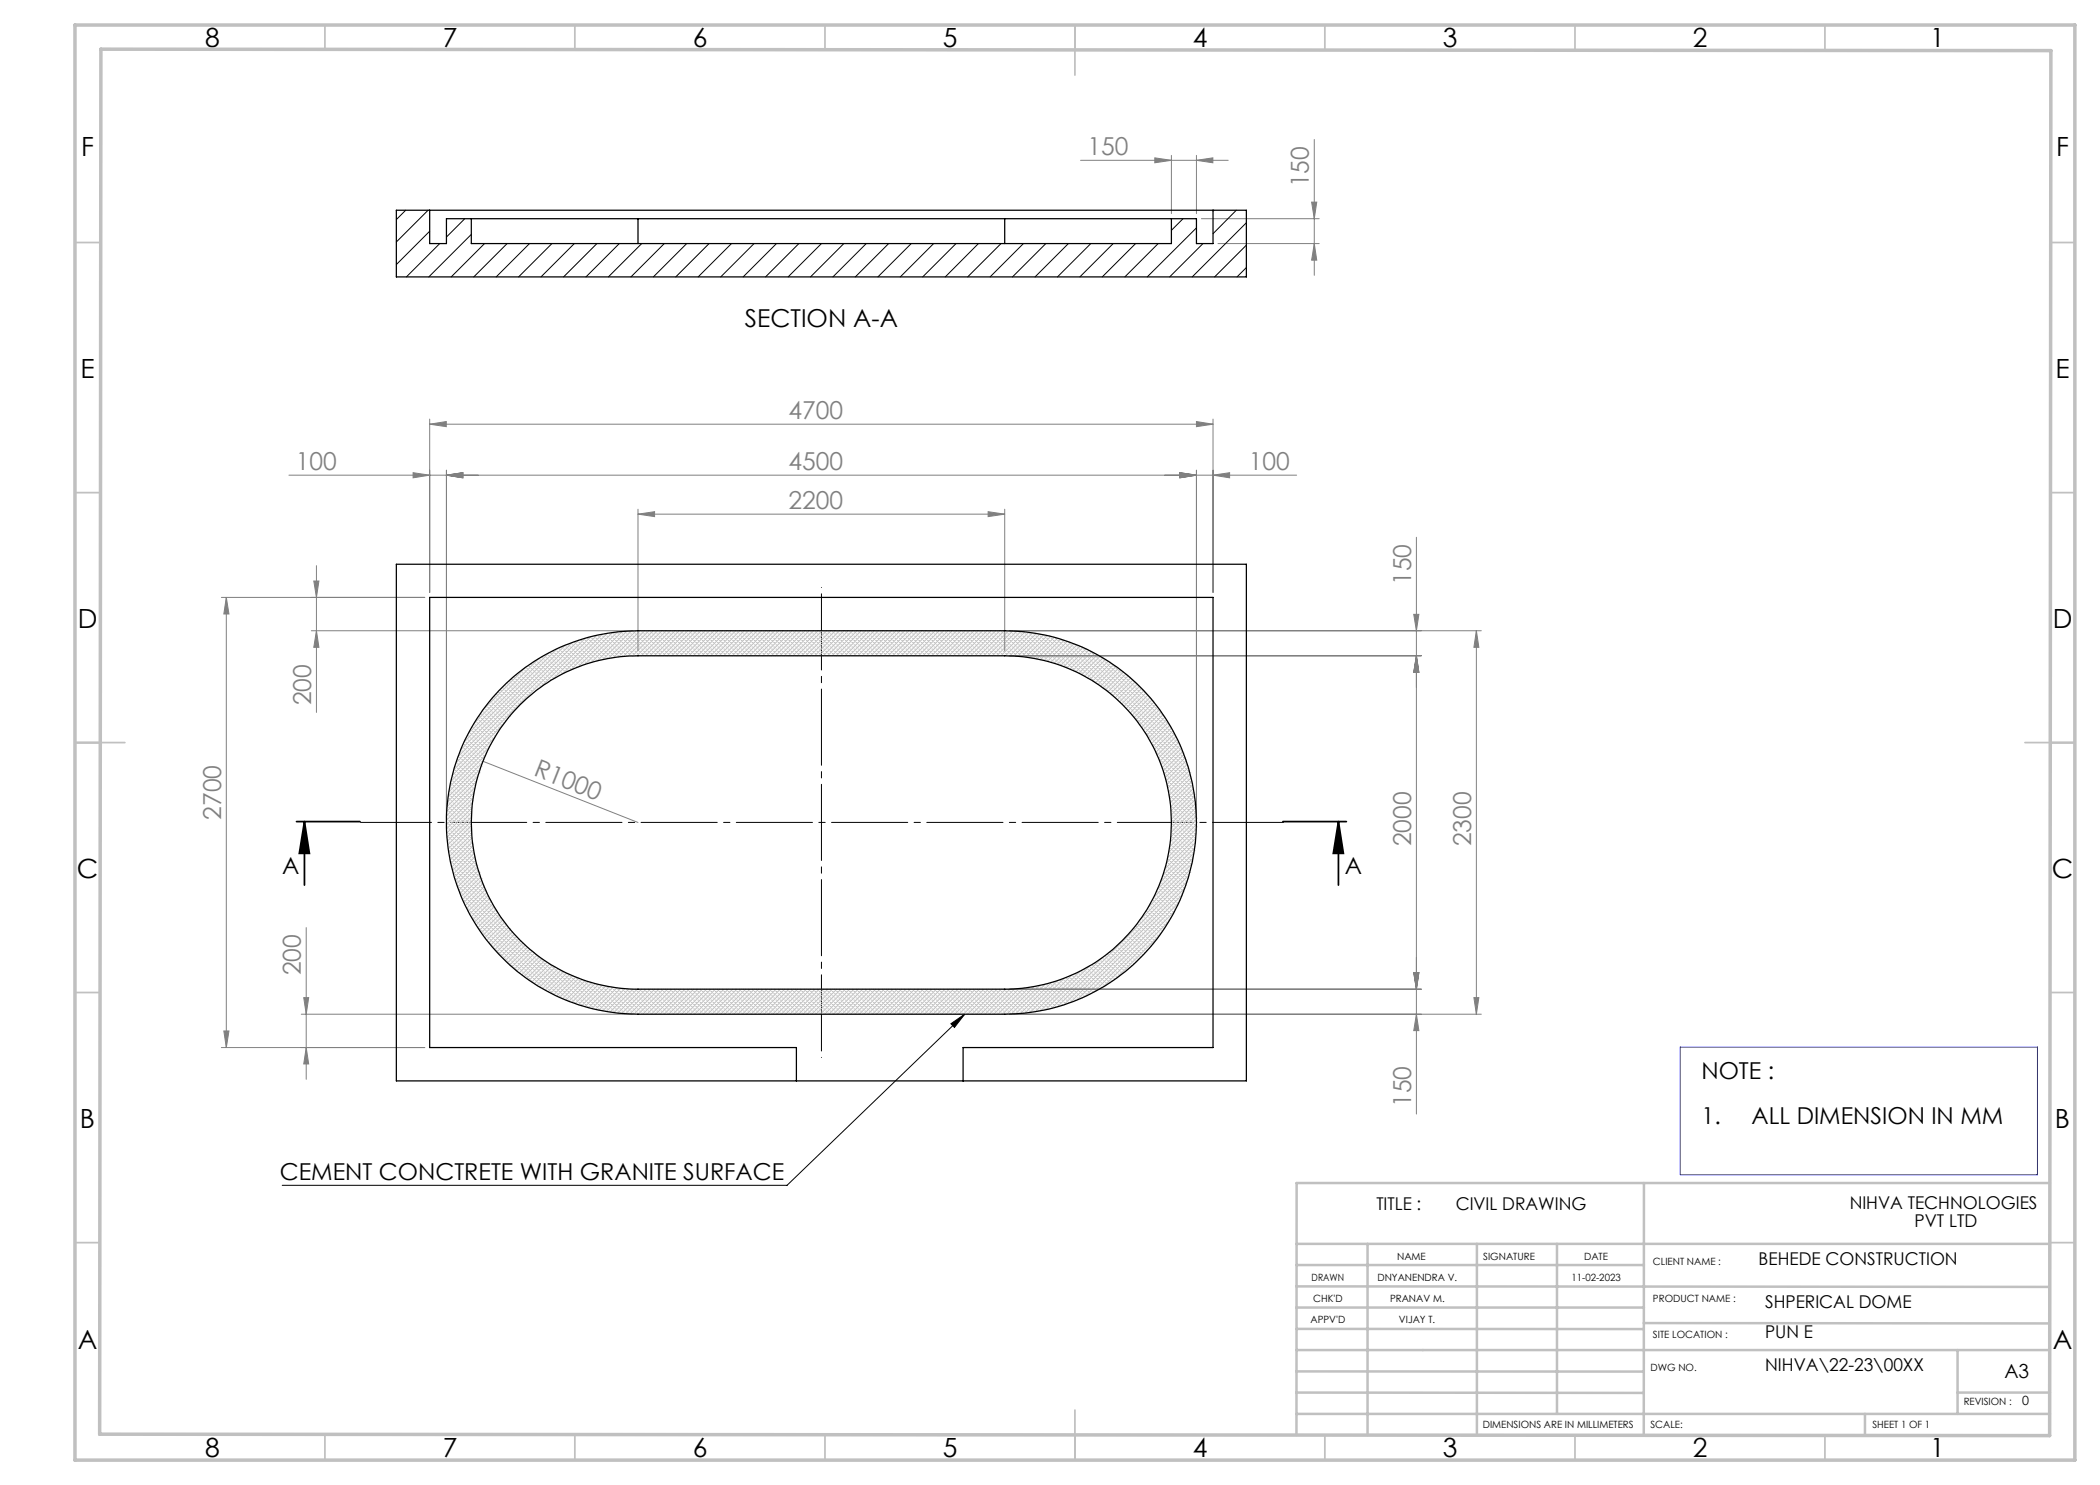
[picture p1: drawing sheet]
<svg xmlns="http://www.w3.org/2000/svg" width="420mm" height="297mm" viewBox="0 0 420 297" stroke-linecap="round" stroke-linejoin="round" font-family="sans-serif">
<defs><g id="words">
<g font-size="5.3">
<text x="41" y="9.5">8</text>
<text x="88.5" y="9.5">7</text>
<text x="138.5" y="9.5">6</text>
<text x="188.5" y="9.5">5</text>
<text x="238.5" y="9.5">4</text>
<text x="288.5" y="9.5">3</text>
<text x="338.5" y="9.5">2</text>
<text x="386" y="9.5">1</text>
<text x="16.2" y="31.3">F</text>
<text x="411.2" y="31.3">F</text>
<text x="16.1" y="75.5">E</text>
<text x="411.1" y="75.5">E</text>
<text x="15.5" y="125.5">D</text>
<text x="410.5" y="125.5">D</text>
<text x="15.4" y="175.5">C</text>
<text x="410.4" y="175.5">C</text>
<text x="16" y="225.5">B</text>
<text x="411" y="225.5">B</text>
<text x="15.5" y="269.8">A</text>
<text x="410.5" y="269.8">A</text>
<text x="41" y="291.5">8</text>
<text x="88.5" y="291.5">7</text>
<text x="138.5" y="291.5">6</text>
<text x="188.5" y="291.5">5</text>
<text x="238.5" y="291.5">4</text>
<text x="288.5" y="291.5">3</text>
<text x="338.5" y="291.5">2</text>
<text x="386" y="291.5">1</text>
</g>
<g font-size="4.9" fill="#808080">
<text x="217.5" y="31">150</text>
<text x="261.8" y="37.5" transform="rotate(-90 261.8 37.5)">150</text>
<text x="157.7" y="83.7">4700</text>
<text x="59.2" y="94">100</text>
<text x="157.7" y="94">4500</text>
<text x="249.8" y="94">100</text>
<text x="157.7" y="101.7">2200</text>
<text x="282.2" y="117" transform="rotate(-90 282.2 117)">150</text>
<text x="62.2" y="141.1" transform="rotate(-90 62.2 141.1)">200</text>
<text x="106.5" y="155" transform="rotate(22 106.5 155)">R1000</text>
<text x="44.2" y="163.9" transform="rotate(-90 44.2 163.9)">2700</text>
<text x="282.2" y="169.3" transform="rotate(-90 282.2 169.3)">2000</text>
<text x="294.2" y="169.3" transform="rotate(-90 294.2 169.3)">2300</text>
<text x="60.2" y="195.1" transform="rotate(-90 60.2 195.1)">200</text>
<text x="282.2" y="221.4" transform="rotate(-90 282.2 221.4)">150</text>
</g>
<text font-size="4.9" x="149" y="65.4">SECTION A-A</text>
<g font-size="4.7">
<text x="56.5" y="174.9">A</text>
<text x="269" y="174.9">A</text>
<text x="340.3" y="215.8">NOTE :</text>
<text x="340.3" y="224.9">1.</text>
<text x="350.3" y="224.9">ALL DIMENSION IN MM</text>
<text x="56" y="236">CEMENT CONCTRETE WITH GRANITE SURFACE</text>
</g>
<text font-size="3.9" x="400.9" y="275.5">A3</text>
<g font-size="3.5">
<text x="275.3" y="242.1">TITLE :</text>
<text x="291.1" y="242.1">CIVIL DRAWING</text>
<text x="369.9" y="241.8">NIHVA TECHNOLOGIES</text>
<text x="382.9" y="245.3">PVT LTD</text>
<text x="351.7" y="253">BEHEDE CONSTRUCTION</text>
<text x="353" y="261.7">SHPERICAL DOME</text>
<text x="353" y="267.6">PUN E</text>
<text x="353" y="274.3">NIHVA\22-23\00XX</text>
</g>
<text font-size="2.5" x="404.4" y="281">0</text>
<g font-size="2">
<text x="279.4" y="251.9">NAME</text>
<text x="296.6" y="251.9">SIGNATURE</text>
<text x="316.8" y="251.9">DATE</text>
<text x="262.3" y="256.1">DRAWN</text>
<text x="275.5" y="256.1">DNYANENDRA V.</text>
<text x="314.3" y="256.1">11-02-2023</text>
<text x="330.6" y="253">CLIENT NAME :</text>
<text x="262.6" y="260.3">CHK'D</text>
<text x="278" y="260.3">PRANAV M.</text>
<text x="330.6" y="260.3">PRODUCT NAME :</text>
<text x="262.1" y="264.6">APPV'D</text>
<text x="279.8" y="264.6">VIJAY T.</text>
<text x="330.6" y="267.5">SITE LOCATION :</text>
<text x="330.1" y="274.2">DWG NO.</text>
<text x="392.7" y="281">REVISION :</text>
<text x="296.6" y="285.6">DIMENSIONS ARE IN MILLIMETERS</text>
<text x="330.1" y="285.6">SCALE:</text>
<text x="374.5" y="285.6">SHEET 1 OF 1</text>
</g>
</g></defs>
<path d="M190.2 204.7l2.7-1.9-2 2.7zM192.9 202.8l-35.5 34.3h-101" fill="none" stroke="#000" stroke-width=".2"/>
<path d="M59.3 164.3h12.7M60.9 164.3l1 6.4h-2zM60.9 164.3v12.7M256.6 164.3h12.7M267.7 164.3l1 6.4h-2zM267.7 164.3v12.7" fill="none" stroke="#000" stroke-width=".35"/>
<g fill="none" stroke="#808080" stroke-width=".2">
<path d="M216.1 32.1h29.5M231 31.6l3.3 .5-3.3 .5zM234.3 31.1v11.6M239.3 32.1l3.3-.5v1zM239.3 31.1v11.6M262.9 27.9v27.2M240.3 43.7h23.5M243.6 48.7h20.2M262.3 40.4h1l-.4 3.3zM262.9 48.7l.4 3.3h-1zM57.8 95h201.5M82.6 94.5l3.3 .5-3.3 .6z"/>
<path d="M85.9 84.8l3.4-.5v1zM85.9 83.8v34.7M85.9 84.8h156.7M89.3 95l3.3-.5v1.1zM89.3 94v69.5M236 94.5l3.3 .5-3.3 .6zM239.3 84.3l3.3 .5-3.3 .5zM239.3 94v69.5M242.6 95l3.3-.5v1.1zM242.6 83.8v34.7M44.3 119.5h40.6M45.3 119.5l.5 3.3h-1z"/>
<path d="M45.3 119.5v90M62.8 116.2h1l-.5 3.3zM63.3 113.1v29.4M127.6 102.8l3.3-.5v1zM127.6 101.8v28.4M127.6 102.8h73.3M197.6 102.3l3.3 .5-3.3 .5zM200.9 101.8v28.4M283.3 107.5v115.3M62.3 126.1h64.3M63.3 126.1l.5 3.4h-1zM201.9 126.1h94.4"/>
<path d="M201.9 131.2h82.4M282.8 122.9h1l-.5 3.2zM283.3 131.2l.5 3.3h-1zM295.3 126.1l.5 3.4h-1zM295.3 126.1v76.7M96.6 152.3l31 12.2M60.7 199.5h1l-.5 3.3zM61.2 185.5v30.4M201.9 197.8h82.4M282.8 194.5h1l-.5 3.3zM294.8 199.5h1l-.5 3.3zM44.3 209.5h40.6"/>
<path d="M44.8 206.2h1l-.5 3.3zM60.3 202.8h66.3M61.2 209.5l.5 3.3h-1zM201.9 202.8h94.4M283.3 202.8l.5 3.3h-1z"/>
</g>
<path d="M72.1 164.5h184.6" fill="none" stroke="#000" stroke-width=".2" stroke-dasharray="15.2 1.3 1.3 1.3" stroke-dashoffset="1"/>
<path d="M164.3 117.5v94" fill="none" stroke="#000" stroke-width=".2" stroke-dasharray="15.2 1.3 1.3 1.3" stroke-dashoffset="-1.3"/>
<g fill="none" stroke="#c0c0c0" stroke-width=".2">
<path d="M98.4 139.8h.1M98.8 139.4h.1M99.3 138.9h.1M99.3 139.8h.1M99.7 138.5h.1M99.7 139.4h.1M100.1 138.1h.1M100.1 138.9h.1M100.1 139.8h.1M100.6 137.6h.1M100.6 138.5h.1M100.6 139.4h.1"/>
<path d="M101 137.2h.1M101 138.1h.1M101 138.9h.1M101 139.8h.1M101.4 136.8h.1M101.4 137.6h.1M101.4 138.5h.1M101.4 139.4h.1M101.9 136.3h.1M101.9 137.2h.1M101.9 138.1h.1M101.9 138.9h.1"/>
<path d="M101.9 139.8h.1M102.3 135.9h.1M102.3 136.8h.1M102.3 137.6h.1M102.3 138.5h.1M102.3 139.4h.1M102.7 135.5h.1M102.7 136.3h.1M102.7 137.2h.1M102.7 138.1h.1M102.7 138.9h.1M102.7 139.8h.1"/>
<path d="M103.2 135h.1M103.2 135.9h.1M103.2 136.8h.1M103.2 137.6h.1M103.2 138.5h.1M103.2 139.4h.1M103.6 135.5h.1M103.6 136.3h.1M103.6 137.2h.1M103.6 138.1h.1M103.6 138.9h.1M103.6 139.8h.1"/>
<path d="M104 135h.1M104 135.9h.1M104 136.8h.1M104 137.6h.1M104 138.5h.1M104 139.4h.1M104.5 134.6h.1M104.5 135.5h.1M104.5 136.3h.1M104.5 137.2h.1M104.5 138.1h.1M104.5 138.9h.1"/>
<path d="M104.5 139.8h.1M104.9 134.2h.1M104.9 135h.1M104.9 135.9h.1M104.9 136.8h.1M104.9 137.6h.1M104.9 138.5h.1M104.9 139.4h.1M105.3 133.3l-8.9 8.9M105.3 133.7h.1M105.3 134.6h.1M105.3 135.5h.1"/>
<path d="M105.3 136.3h.1M105.3 137.2h.1M105.3 138.1h.1M105.3 138.9h.1M105.8 133.3h.1M105.8 134.2h.1M105.8 135h.1M105.8 135.9h.1M105.8 136.8h.1M105.8 137.6h.1M105.8 138.5h.1M106.2 132.9h.1"/>
<path d="M106.2 133.7h.1M106.2 134.6h.1M106.2 135.5h.1M106.2 136.3h.1M106.2 137.2h.1M106.2 138.1h.1M106.2 138.9h.1M106.6 132.4h.1M106.6 133.3h.1M106.6 134.2h.1M106.6 135h.1M106.6 135.9h.1"/>
<path d="M106.6 136.8h.1M106.6 137.6h.1M106.6 138.5h.1M107.1 132.9h.1M107.1 133.7h.1M107.1 134.6h.1M107.1 135.5h.1M107.1 136.3h.1M107.1 137.2h.1M107.1 138.1h.1M107.5 132.4h.1M107.5 133.3h.1"/>
<path d="M107.5 134.2h.1M107.5 135h.1M107.5 135.9h.1M107.5 136.8h.1M107.5 137.6h.1M107.8 131.7l-13 13M107.9 132h.1M107.9 132.9h.1M107.9 133.7h.1M107.9 134.6h.1M107.9 135.5h.1M107.9 136.3h.1"/>
<path d="M107.9 137.2h.1M108.4 131.5h.1M108.4 132.4h.1M108.4 133.3h.1M108.4 134.2h.1M108.4 135h.1M108.4 135.9h.1M108.4 136.8h.1M108.8 131.1h.1M108.8 132h.1M108.8 132.9h.1M108.8 133.7h.1"/>
<path d="M108.8 134.6h.1M108.8 135.5h.1M108.8 136.3h.1M109.2 131.5h.1M109.2 132.4h.1M109.2 133.3h.1M109.2 134.2h.1M109.2 135h.1M109.2 135.9h.1M109.7 131.1h.1M109.7 132h.1M109.7 132.9h.1"/>
<path d="M109.7 133.7h.1M109.7 134.6h.1M109.7 135.5h.1M109.7 136.3h.1M109.8 130.6l-16.1 16.1M110.1 130.7h.1M110.1 131.5h.1M110.1 132.4h.1M110.1 133.3h.1M110.1 134.2h.1M110.1 135h.1M110.1 135.9h.1"/>
<path d="M110.5 130.3h.1M110.5 131.1h.1M110.5 132h.1M110.5 132.9h.1M110.5 133.7h.1M110.5 134.6h.1M110.5 135.5h.1M110.9 130.7h.1M110.9 131.5h.1M110.9 132.4h.1M110.9 133.3h.1M110.9 134.2h.1"/>
<path d="M110.9 135h.1M111.4 130.3h.1M111.4 131.1h.1M111.4 132h.1M111.4 132.9h.1M111.4 133.7h.1M111.4 134.6h.1M111.5 129.7l-18.7 18.7M111.8 129.8h.1M111.8 130.7h.1M111.8 131.5h.1M111.8 132.4h.1"/>
<path d="M111.8 133.3h.1M111.8 134.2h.1M111.8 135h.1M112.3 129.4h.1M112.3 130.3h.1M112.3 131.1h.1M112.3 132h.1M112.3 132.9h.1M112.3 133.7h.1M112.3 134.6h.1M112.7 129.8h.1M112.7 130.7h.1"/>
<path d="M112.7 131.5h.1M112.7 132.4h.1M112.7 133.3h.1M112.7 134.2h.1M113.1 129l-21 21M113.1 129.4h.1M113.1 130.3h.1M113.1 131.1h.1M113.1 132h.1M113.1 132.9h.1M113.1 133.7h.1M113.6 129h.1"/>
<path d="M113.6 129.8h.1M113.6 130.7h.1M113.6 131.5h.1M113.6 132.4h.1M113.6 133.3h.1M113.6 134.2h.1M114 129.4h.1M114 130.3h.1M114 131.1h.1M114 132h.1M114 132.9h.1M114 133.7h.1"/>
<path d="M114.4 129h.1M114.4 129.8h.1M114.4 130.7h.1M114.4 131.5h.1M114.4 132.4h.1M114.4 133.3h.1M114.5 128.5l-22.9 22.9M114.9 128.5h.1M114.9 129.4h.1M114.9 130.3h.1M114.9 131.1h.1M114.9 132h.1"/>
<path d="M114.9 132.9h.1M115.3 129h.1M115.3 129.8h.1M115.3 130.7h.1M115.3 131.5h.1M115.3 132.4h.1M115.3 133.3h.1M115.7 128.5h.1M115.7 129.4h.1M115.7 130.3h.1M115.7 131.1h.1M115.7 132h.1"/>
<path d="M115.7 132.9h.1M115.8 128l-24.7 24.7M116.2 128.1h.1M116.2 129h.1M116.2 129.8h.1M116.2 130.7h.1M116.2 131.5h.1M116.2 132.4h.1M116.6 128.5h.1M116.6 129.4h.1M116.6 130.3h.1M116.6 131.1h.1"/>
<path d="M116.6 132h.1M116.6 132.9h.1M117 128.1h.1M117 129h.1M117 129.8h.1M117 130.7h.1M117 131.5h.1M117 132.4h.1M117.1 127.7l-26.3 26.2M117.5 127.7h.1M117.5 128.5h.1M117.5 129.4h.1"/>
<path d="M117.5 130.3h.1M117.5 131.1h.1M117.5 132h.1M117.9 128.1h.1M117.9 129h.1M117.9 129.8h.1M117.9 130.7h.1M117.9 131.5h.1M117.9 132.4h.1M118.2 127.3l-10.1 10.2M118.3 127.7h.1M118.3 128.5h.1"/>
<path d="M118.3 129.4h.1M118.3 130.3h.1M118.3 131.1h.1M118.3 132h.1M118.8 127.2h.1M118.8 128.1h.1M118.8 129h.1M118.8 129.8h.1M118.8 130.7h.1M118.8 131.5h.1M119.2 127.7h.1M119.2 128.5h.1"/>
<path d="M119.2 129.4h.1M119.2 130.3h.1M119.2 131.1h.1M119.2 132h.1M119.4 127.1l-8.8 8.7M119.6 127.2h.1M119.6 128.1h.1M119.6 129h.1M119.6 129.8h.1M119.6 130.7h.1M119.6 131.5h.1M120.1 127.7h.1"/>
<path d="M120.1 128.5h.1M120.1 129.4h.1M120.1 130.3h.1M120.1 131.1h.1M120.1 132h.1M120.5 126.9l-8 7.9M120.5 127.2h.1M120.5 128.1h.1M120.5 129h.1M120.5 129.8h.1M120.5 130.7h.1M120.5 131.5h.1"/>
<path d="M120.9 126.8h.1M120.9 127.7h.1M120.9 128.5h.1M120.9 129.4h.1M120.9 130.3h.1M120.9 131.1h.1M121.4 127.2h.1M121.4 128.1h.1M121.4 129h.1M121.4 129.8h.1M121.4 130.7h.1M121.4 131.5h.1"/>
<path d="M121.5 126.6l-7.3 7.4M121.8 126.8h.1M121.8 127.7h.1M121.8 128.5h.1M121.8 129.4h.1M121.8 130.3h.1M121.8 131.1h.1M122.2 127.2h.1M122.2 128.1h.1M122.2 129h.1M122.2 129.8h.1M122.2 130.7h.1"/>
<path d="M122.2 131.5h.1M122.5 126.5l-6.9 6.9M122.7 126.8h.1M122.7 127.7h.1M122.7 128.5h.1M122.7 129.4h.1M122.7 130.3h.1M122.7 131.1h.1M123.1 127.2h.1M123.1 128.1h.1M123.1 129h.1M123.1 129.8h.1"/>
<path d="M123.1 130.7h.1M123.5 126.4l-6.5 6.5M123.5 126.8h.1M123.5 127.7h.1M123.5 128.5h.1M123.5 129.4h.1M123.5 130.3h.1M123.5 131.1h.1M124 126.4h.1M124 127.2h.1M124 128.1h.1M124 129h.1"/>
<path d="M124 129.8h.1M124 130.7h.1M124.4 126.8h.1M124.4 127.7h.1M124.4 128.5h.1M124.4 129.4h.1M124.4 130.3h.1M124.4 131.1h.1M124.5 126.3l-6.2 6.2M124.8 126.4h.1M124.8 127.2h.1M124.8 128.1h.1"/>
<path d="M124.8 129h.1M124.8 129.8h.1M124.8 130.7h.1M125.3 126.8h.1M125.3 127.7h.1M125.3 128.5h.1M125.3 129.4h.1M125.3 130.3h.1M125.3 131.1h.1M125.4 126.2l-5.9 6M125.7 126.4h.1M125.7 127.2h.1"/>
<path d="M125.7 128.1h.1M125.7 129h.1M125.7 129.8h.1M125.7 130.7h.1M126.1 126.8h.1M126.1 127.7h.1M126.1 128.5h.1M126.1 129.4h.1M126.1 130.3h.1M126.1 131.1h.1M126.3 126.2l-5.7 5.7M126.6 126.4h.1"/>
<path d="M126.6 127.2h.1M126.6 128.1h.1M126.6 129h.1M126.6 129.8h.1M126.6 130.7h.1M127 126.8h.1M127 127.7h.1M127 128.5h.1M127 129.4h.1M127 130.3h.1M127 131.1h.1M127.2 126.2l-5.5 5.5"/>
<path d="M127.4 126.4h.1M127.4 127.2h.1M127.4 128.1h.1M127.4 129h.1M127.4 129.8h.1M127.4 130.7h.1M127.9 126.8h.1M127.9 127.7h.1M127.9 128.5h.1M127.9 129.4h.1M127.9 130.3h.1M127.9 131.1h.1"/>
<path d="M128.1 126.1l-5.4 5.4M128.3 126.4h.1M128.3 127.2h.1M128.3 128.1h.1M128.3 129h.1M128.3 129.8h.1M128.3 130.7h.1M128.7 126.8h.1M128.7 127.7h.1M128.7 128.5h.1M128.7 129.4h.1M128.7 130.3h.1"/>
<path d="M128.7 131.1h.1M128.9 126.1l-5.2 5.3M129.2 126.4h.1M129.2 127.2h.1M129.2 128.1h.1M129.2 129h.1M129.2 129.8h.1M129.2 130.7h.1M129.6 126.8h.1M129.6 127.7h.1M129.6 128.5h.1M129.6 129.4h.1"/>
<path d="M129.6 130.3h.1M129.6 131.1h.1M129.8 126.1l-5.1 5.2M130 126.4h.1M130 127.2h.1M130 128.1h.1M130 129h.1M130 129.8h.1M130 130.7h.1M130.5 126.8h.1M130.5 127.7h.1M130.5 128.5h.1"/>
<path d="M130.5 129.4h.1M130.5 130.3h.1M130.5 131.1h.1M130.7 126.1l-5.1 5.1M130.9 126.4h.1M130.9 127.2h.1M130.9 128.1h.1M130.9 129h.1M130.9 129.8h.1M130.9 130.7h.1M131.3 126.8h.1M131.3 127.7h.1"/>
<path d="M131.3 128.5h.1M131.3 129.4h.1M131.3 130.3h.1M131.3 131.1h.1M131.5 126.1l-5 5.1M131.8 126.4h.1M131.8 127.2h.1M131.8 128.1h.1M131.8 129h.1M131.8 129.8h.1M131.8 130.7h.1M132.2 126.8h.1"/>
<path d="M132.2 127.7h.1M132.2 128.5h.1M132.2 129.4h.1M132.2 130.3h.1M132.2 131.1h.1M132.4 126.1l-5 5.1M132.6 126.4h.1M132.6 127.2h.1M132.6 128.1h.1M132.6 129h.1M132.6 129.8h.1M132.6 130.7h.1"/>
<path d="M133.1 126.8h.1M133.1 127.7h.1M133.1 128.5h.1M133.1 129.4h.1M133.1 130.3h.1M133.1 131.1h.1M133.3 126.1l-5 5.1M133.5 126.4h.1M133.5 127.2h.1M133.5 128.1h.1M133.5 129h.1M133.5 129.8h.1"/>
<path d="M133.5 130.7h.1M133.9 126.8h.1M133.9 127.7h.1M133.9 128.5h.1M133.9 129.4h.1M133.9 130.3h.1M133.9 131.1h.1M134.1 126.1l-5 5.1M134.4 126.4h.1M134.4 127.2h.1M134.4 128.1h.1M134.4 129h.1"/>
<path d="M134.4 129.8h.1M134.4 130.7h.1M134.8 126.8h.1M134.8 127.7h.1M134.8 128.5h.1M134.8 129.4h.1M134.8 130.3h.1M134.8 131.1h.1M135 126.1l-5 5.1M135.2 126.4h.1M135.2 127.2h.1M135.2 128.1h.1"/>
<path d="M135.2 129h.1M135.2 129.8h.1M135.2 130.7h.1M135.7 126.8h.1M135.7 127.7h.1M135.7 128.5h.1M135.7 129.4h.1M135.7 130.3h.1M135.7 131.1h.1M135.9 126.1l-5 5.1M136.1 126.4h.1M136.1 127.2h.1"/>
<path d="M136.1 128.1h.1M136.1 129h.1M136.1 129.8h.1M136.1 130.7h.1M136.5 126.8h.1M136.5 127.7h.1M136.5 128.5h.1M136.5 129.4h.1M136.5 130.3h.1M136.5 131.1h.1M136.7 126.1l-5 5.1M137 126.4h.1"/>
<path d="M137 127.2h.1M137 128.1h.1M137 129h.1M137 129.8h.1M137 130.7h.1M137.4 126.8h.1M137.4 127.7h.1M137.4 128.5h.1M137.4 129.4h.1M137.4 130.3h.1M137.4 131.1h.1M137.6 126.1l-5 5.1"/>
<path d="M137.8 126.4h.1M137.8 127.2h.1M137.8 128.1h.1M137.8 129h.1M137.8 129.8h.1M137.8 130.7h.1M138.3 126.8h.1M138.3 127.7h.1M138.3 128.5h.1M138.3 129.4h.1M138.3 130.3h.1M138.3 131.1h.1"/>
<path d="M138.5 126.1l-5 5.1M138.7 126.4h.1M138.7 127.2h.1M138.7 128.1h.1M138.7 129h.1M138.7 129.8h.1M138.7 130.7h.1M139.1 126.8h.1M139.1 127.7h.1M139.1 128.5h.1M139.1 129.4h.1M139.1 130.3h.1"/>
<path d="M139.1 131.1h.1M139.3 126.1l-5 5.1M139.6 126.4h.1M139.6 127.2h.1M139.6 128.1h.1M139.6 129h.1M139.6 129.8h.1M139.6 130.7h.1M140 126.8h.1M140 127.7h.1M140 128.5h.1M140 129.4h.1"/>
<path d="M140 130.3h.1M140 131.1h.1M140.2 126.1l-5 5.1M140.4 126.4h.1M140.4 127.2h.1M140.4 128.1h.1M140.4 129h.1M140.4 129.8h.1M140.4 130.7h.1M140.9 126.8h.1M140.9 127.7h.1M140.9 128.5h.1"/>
<path d="M140.9 129.4h.1M140.9 130.3h.1M140.9 131.1h.1M141.1 126.1l-5 5.1M141.3 126.4h.1M141.3 127.2h.1M141.3 128.1h.1M141.3 129h.1M141.3 129.8h.1M141.3 130.7h.1M141.7 126.8h.1M141.7 127.7h.1"/>
<path d="M141.7 128.5h.1M141.7 129.4h.1M141.7 130.3h.1M141.7 131.1h.1M141.9 126.1l-5 5.1M142.2 126.4h.1M142.2 127.2h.1M142.2 128.1h.1M142.2 129h.1M142.2 129.8h.1M142.2 130.7h.1M142.6 126.8h.1"/>
<path d="M142.6 127.7h.1M142.6 128.5h.1M142.6 129.4h.1M142.6 130.3h.1M142.6 131.1h.1M142.8 126.1l-5 5.1M143.1 126.4h.1M143.1 127.2h.1M143.1 128.1h.1M143.1 129h.1M143.1 129.8h.1M143.1 130.7h.1"/>
<path d="M143.5 126.8h.1M143.5 127.7h.1M143.5 128.5h.1M143.5 129.4h.1M143.5 130.3h.1M143.5 131.1h.1M143.7 126.1l-5 5.1M143.9 126.4h.1M143.9 127.2h.1M143.9 128.1h.1M143.9 129h.1M143.9 129.8h.1"/>
<path d="M143.9 130.7h.1M144.3 126.8h.1M144.3 127.7h.1M144.3 128.5h.1M144.3 129.4h.1M144.3 130.3h.1M144.3 131.1h.1M144.5 126.1l-5 5.1M144.8 126.4h.1M144.8 127.2h.1M144.8 128.1h.1M144.8 129h.1"/>
<path d="M144.8 129.8h.1M144.8 130.7h.1M145.2 126.8h.1M145.2 127.7h.1M145.2 128.5h.1M145.2 129.4h.1M145.2 130.3h.1M145.2 131.1h.1M145.4 126.1l-5 5.1M145.6 126.4h.1M145.6 127.2h.1M145.6 128.1h.1"/>
<path d="M145.6 129h.1M145.6 129.8h.1M145.6 130.7h.1M146.1 126.8h.1M146.1 127.7h.1M146.1 128.5h.1M146.1 129.4h.1M146.1 130.3h.1M146.1 131.1h.1M146.3 126.1l-5 5.1M146.5 126.4h.1M146.5 127.2h.1"/>
<path d="M146.5 128.1h.1M146.5 129h.1M146.5 129.8h.1M146.5 130.7h.1M146.9 126.8h.1M146.9 127.7h.1M146.9 128.5h.1M146.9 129.4h.1M146.9 130.3h.1M146.9 131.1h.1M147.1 126.1l-5 5.1M147.4 126.4h.1"/>
<path d="M147.4 127.2h.1M147.4 128.1h.1M147.4 129h.1M147.4 129.8h.1M147.4 130.7h.1M147.8 126.8h.1M147.8 127.7h.1M147.8 128.5h.1M147.8 129.4h.1M147.8 130.3h.1M147.8 131.1h.1M148 126.1l-5 5.1"/>
<path d="M148.2 126.4h.1M148.2 127.2h.1M148.2 128.1h.1M148.2 129h.1M148.2 129.8h.1M148.2 130.7h.1M148.7 126.8h.1M148.7 127.7h.1M148.7 128.5h.1M148.7 129.4h.1M148.7 130.3h.1M148.7 131.1h.1"/>
<path d="M148.9 126.1l-5 5.1M149.1 126.4h.1M149.1 127.2h.1M149.1 128.1h.1M149.1 129h.1M149.1 129.8h.1M149.1 130.7h.1M149.5 126.8h.1M149.5 127.7h.1M149.5 128.5h.1M149.5 129.4h.1M149.5 130.3h.1"/>
<path d="M149.5 131.1h.1M149.7 126.1l-5 5.1M150 126.4h.1M150 127.2h.1M150 128.1h.1M150 129h.1M150 129.8h.1M150 130.7h.1M150.4 126.8h.1M150.4 127.7h.1M150.4 128.5h.1M150.4 129.4h.1"/>
<path d="M150.4 130.3h.1M150.4 131.1h.1M150.6 126.1l-5 5.1M150.8 126.4h.1M150.8 127.2h.1M150.8 128.1h.1M150.8 129h.1M150.8 129.8h.1M150.8 130.7h.1M151.3 126.8h.1M151.3 127.7h.1M151.3 128.5h.1"/>
<path d="M151.3 129.4h.1M151.3 130.3h.1M151.3 131.1h.1M151.5 126.1l-5 5.1M151.7 126.4h.1M151.7 127.2h.1M151.7 128.1h.1M151.7 129h.1M151.7 129.8h.1M151.7 130.7h.1M152.2 126.8h.1M152.2 127.7h.1"/>
<path d="M152.2 128.5h.1M152.2 129.4h.1M152.2 130.3h.1M152.2 131.1h.1M152.3 126.1l-5 5.1M152.6 126.4h.1M152.6 127.2h.1M152.6 128.1h.1M152.6 129h.1M152.6 129.8h.1M152.6 130.7h.1M153 126.8h.1"/>
<path d="M153 127.7h.1M153 128.5h.1M153 129.4h.1M153 130.3h.1M153 131.1h.1M153.2 126.1l-5 5.1M153.4 126.4h.1M153.4 127.2h.1M153.4 128.1h.1M153.4 129h.1M153.4 129.8h.1M153.4 130.7h.1"/>
<path d="M153.9 126.8h.1M153.9 127.7h.1M153.9 128.5h.1M153.9 129.4h.1M153.9 130.3h.1M153.9 131.1h.1M154.1 126.1l-5 5.1M154.3 126.4h.1M154.3 127.2h.1M154.3 128.1h.1M154.3 129h.1M154.3 129.8h.1"/>
<path d="M154.3 130.7h.1M154.7 126.8h.1M154.7 127.7h.1M154.7 128.5h.1M154.7 129.4h.1M154.7 130.3h.1M154.7 131.1h.1M154.9 126.1l-5 5.1M155.2 126.4h.1M155.2 127.2h.1M155.2 128.1h.1M155.2 129h.1"/>
<path d="M155.2 129.8h.1M155.2 130.7h.1M155.6 126.8h.1M155.6 127.7h.1M155.6 128.5h.1M155.6 129.4h.1M155.6 130.3h.1M155.6 131.1h.1M155.8 126.1l-5 5.1M156 126.4h.1M156 127.2h.1M156 128.1h.1"/>
<path d="M156 129h.1M156 129.8h.1M156 130.7h.1M156.5 126.8h.1M156.5 127.7h.1M156.5 128.5h.1M156.5 129.4h.1M156.5 130.3h.1M156.5 131.1h.1M156.7 126.1l-5 5.1M156.9 126.4h.1M156.9 127.2h.1"/>
<path d="M156.9 128.1h.1M156.9 129h.1M156.9 129.8h.1M156.9 130.7h.1M157.3 126.8h.1M157.3 127.7h.1M157.3 128.5h.1M157.3 129.4h.1M157.3 130.3h.1M157.3 131.1h.1M157.6 126.1l-5.1 5.1M157.8 126.4h.1"/>
<path d="M157.8 127.2h.1M157.8 128.1h.1M157.8 129h.1M157.8 129.8h.1M157.8 130.7h.1M158.2 126.8h.1M158.2 127.7h.1M158.2 128.5h.1M158.2 129.4h.1M158.2 130.3h.1M158.2 131.1h.1M158.4 126.1l-5 5.1"/>
<path d="M158.6 126.4h.1M158.6 127.2h.1M158.6 128.1h.1M158.6 129h.1M158.6 129.8h.1M158.6 130.7h.1M159.1 126.8h.1M159.1 127.7h.1M159.1 128.5h.1M159.1 129.4h.1M159.1 130.3h.1M159.1 131.1h.1"/>
<path d="M159.3 126.1l-5 5.1M159.5 126.4h.1M159.5 127.2h.1M159.5 128.1h.1M159.5 129h.1M159.5 129.8h.1M159.5 130.7h.1M159.9 126.8h.1M159.9 127.7h.1M159.9 128.5h.1M159.9 129.4h.1M159.9 130.3h.1"/>
<path d="M159.9 131.1h.1M160.1 126.1l-5 5.1M160.4 126.4h.1M160.4 127.2h.1M160.4 128.1h.1M160.4 129h.1M160.4 129.8h.1M160.4 130.7h.1M160.8 126.8h.1M160.8 127.7h.1M160.8 128.5h.1M160.8 129.4h.1"/>
<path d="M160.8 130.3h.1M160.8 131.1h.1M161 126.1l-5 5.1M161.3 126.4h.1M161.3 127.2h.1M161.3 128.1h.1M161.3 129h.1M161.3 129.8h.1M161.3 130.7h.1M161.7 126.8h.1M161.7 127.7h.1M161.7 128.5h.1"/>
<path d="M161.7 129.4h.1M161.7 130.3h.1M161.7 131.1h.1M161.9 126.1l-5 5.1M162.1 126.4h.1M162.1 127.2h.1M162.1 128.1h.1M162.1 129h.1M162.1 129.8h.1M162.1 130.7h.1M162.5 126.8h.1M162.5 127.7h.1"/>
<path d="M162.5 128.5h.1M162.5 129.4h.1M162.5 130.3h.1M162.5 131.1h.1M162.7 126.1l-5 5.1M163 126.4h.1M163 127.2h.1M163 128.1h.1M163 129h.1M163 129.8h.1M163 130.7h.1M163.4 126.8h.1"/>
<path d="M163.4 127.7h.1M163.4 128.5h.1M163.4 129.4h.1M163.4 130.3h.1M163.4 131.1h.1M163.6 126.1l-5 5.1M163.8 126.4h.1M163.8 127.2h.1M163.8 128.1h.1M163.8 129h.1M163.8 129.8h.1M163.8 130.7h.1"/>
<path d="M164.3 126.8h.1M164.3 127.7h.1M164.3 128.5h.1M164.3 129.4h.1M164.3 130.3h.1M164.3 131.1h.1M164.5 126.1l-5 5.1M164.7 126.4h.1M164.7 127.2h.1M164.7 128.1h.1M164.7 129h.1M164.7 129.8h.1"/>
<path d="M164.7 130.7h.1M165.1 126.8h.1M165.1 127.7h.1M165.1 128.5h.1M165.1 129.4h.1M165.1 130.3h.1M165.1 131.1h.1M165.3 126.1l-5 5.1M165.6 126.4h.1M165.6 127.2h.1M165.6 128.1h.1M165.6 129h.1"/>
<path d="M165.6 129.8h.1M165.6 130.7h.1M166 126.8h.1M166 127.7h.1M166 128.5h.1M166 129.4h.1M166 130.3h.1M166 131.1h.1M166.2 126.1l-5 5.1M166.4 126.4h.1M166.4 127.2h.1M166.4 128.1h.1"/>
<path d="M166.4 129h.1M166.4 129.8h.1M166.4 130.7h.1M166.9 126.8h.1M166.9 127.7h.1M166.9 128.5h.1M166.9 129.4h.1M166.9 130.3h.1M166.9 131.1h.1M167.1 126.1l-5 5.1M167.3 126.4h.1M167.3 127.2h.1"/>
<path d="M167.3 128.1h.1M167.3 129h.1M167.3 129.8h.1M167.3 130.7h.1M167.7 126.8h.1M167.7 127.7h.1M167.7 128.5h.1M167.7 129.4h.1M167.7 130.3h.1M167.7 131.1h.1M167.9 126.1l-5 5.1M168.2 126.4h.1"/>
<path d="M168.2 127.2h.1M168.2 128.1h.1M168.2 129h.1M168.2 129.8h.1M168.2 130.7h.1M168.6 126.8h.1M168.6 127.7h.1M168.6 128.5h.1M168.6 129.4h.1M168.6 130.3h.1M168.6 131.1h.1M168.8 126.1l-5 5.1"/>
<path d="M169.1 126.4h.1M169.1 127.2h.1M169.1 128.1h.1M169.1 129h.1M169.1 129.8h.1M169.1 130.7h.1M169.5 126.8h.1M169.5 127.7h.1M169.5 128.5h.1M169.5 129.4h.1M169.5 130.3h.1M169.5 131.1h.1"/>
<path d="M169.7 126.1l-5 5.1M169.9 126.4h.1M169.9 127.2h.1M169.9 128.1h.1M169.9 129h.1M169.9 129.8h.1M169.9 130.7h.1M170.4 126.8h.1M170.4 127.7h.1M170.4 128.5h.1M170.4 129.4h.1M170.4 130.3h.1"/>
<path d="M170.4 131.1h.1M170.5 126.1l-5 5.1M170.8 126.4h.1M170.8 127.2h.1M170.8 128.1h.1M170.8 129h.1M170.8 129.8h.1M170.8 130.7h.1M171.2 126.8h.1M171.2 127.7h.1M171.2 128.5h.1M171.2 129.4h.1"/>
<path d="M171.2 130.3h.1M171.2 131.1h.1M171.4 126.1l-5 5.1M171.6 126.4h.1M171.6 127.2h.1M171.6 128.1h.1M171.6 129h.1M171.6 129.8h.1M171.6 130.7h.1M172.1 126.8h.1M172.1 127.7h.1M172.1 128.5h.1"/>
<path d="M172.1 129.4h.1M172.1 130.3h.1M172.1 131.1h.1M172.3 126.1l-5 5.1M172.5 126.4h.1M172.5 127.2h.1M172.5 128.1h.1M172.5 129h.1M172.5 129.8h.1M172.5 130.7h.1M172.9 126.8h.1M172.9 127.7h.1"/>
<path d="M172.9 128.5h.1M172.9 129.4h.1M172.9 130.3h.1M172.9 131.1h.1M173.1 126.1l-5 5.1M173.4 126.4h.1M173.4 127.2h.1M173.4 128.1h.1M173.4 129h.1M173.4 129.8h.1M173.4 130.7h.1M173.8 126.8h.1"/>
<path d="M173.8 127.7h.1M173.8 128.5h.1M173.8 129.4h.1M173.8 130.3h.1M173.8 131.1h.1M174 126.1l-5 5.1M174.2 126.4h.1M174.2 127.2h.1M174.2 128.1h.1M174.2 129h.1M174.2 129.8h.1M174.2 130.7h.1"/>
<path d="M174.7 126.8h.1M174.7 127.7h.1M174.7 128.5h.1M174.7 129.4h.1M174.7 130.3h.1M174.7 131.1h.1M174.9 126.1l-5 5.1M175.1 126.4h.1M175.1 127.2h.1M175.1 128.1h.1M175.1 129h.1M175.1 129.8h.1"/>
<path d="M175.1 130.7h.1M175.5 126.8h.1M175.5 127.7h.1M175.5 128.5h.1M175.5 129.4h.1M175.5 130.3h.1M175.5 131.1h.1M175.7 126.1l-5 5.1M176 126.4h.1M176 127.2h.1M176 128.1h.1M176 129h.1"/>
<path d="M176 129.8h.1M176 130.7h.1M176.4 126.8h.1M176.4 127.7h.1M176.4 128.5h.1M176.4 129.4h.1M176.4 130.3h.1M176.4 131.1h.1M176.6 126.1l-5 5.1M176.8 126.4h.1M176.8 127.2h.1M176.8 128.1h.1"/>
<path d="M176.8 129h.1M176.8 129.8h.1M176.8 130.7h.1M177.3 126.8h.1M177.3 127.7h.1M177.3 128.5h.1M177.3 129.4h.1M177.3 130.3h.1M177.3 131.1h.1M177.5 126.1l-5 5.1M177.7 126.4h.1M177.7 127.2h.1"/>
<path d="M177.7 128.1h.1M177.7 129h.1M177.7 129.8h.1M177.7 130.7h.1M178.2 126.8h.1M178.2 127.7h.1M178.2 128.5h.1M178.2 129.4h.1M178.2 130.3h.1M178.2 131.1h.1M178.3 126.1l-5 5.1M178.6 126.4h.1"/>
<path d="M178.6 127.2h.1M178.6 128.1h.1M178.6 129h.1M178.6 129.8h.1M178.6 130.7h.1M179 126.8h.1M179 127.7h.1M179 128.5h.1M179 129.4h.1M179 130.3h.1M179 131.1h.1M179.2 126.1l-5 5.1"/>
<path d="M179.5 126.4h.1M179.5 127.2h.1M179.5 128.1h.1M179.5 129h.1M179.5 129.8h.1M179.5 130.7h.1M179.9 126.8h.1M179.9 127.7h.1M179.9 128.5h.1M179.9 129.4h.1M179.9 130.3h.1M179.9 131.1h.1"/>
<path d="M180.1 126.1l-5 5.1M180.3 126.4h.1M180.3 127.2h.1M180.3 128.1h.1M180.3 129h.1M180.3 129.8h.1M180.3 130.7h.1M180.7 126.8h.1M180.7 127.7h.1M180.7 128.5h.1M180.7 129.4h.1M180.7 130.3h.1"/>
<path d="M180.7 131.1h.1M180.9 126.1l-5 5.1M181.2 126.4h.1M181.2 127.2h.1M181.2 128.1h.1M181.2 129h.1M181.2 129.8h.1M181.2 130.7h.1M181.6 126.8h.1M181.6 127.7h.1M181.6 128.5h.1M181.6 129.4h.1"/>
<path d="M181.6 130.3h.1M181.6 131.1h.1M181.8 126.1l-5 5.1M182 126.4h.1M182 127.2h.1M182 128.1h.1M182 129h.1M182 129.8h.1M182 130.7h.1M182.5 126.8h.1M182.5 127.7h.1M182.5 128.5h.1"/>
<path d="M182.5 129.4h.1M182.5 130.3h.1M182.5 131.1h.1M182.7 126.1l-5 5.1M182.9 126.4h.1M182.9 127.2h.1M182.9 128.1h.1M182.9 129h.1M182.9 129.8h.1M182.9 130.7h.1M183.3 126.8h.1M183.3 127.7h.1"/>
<path d="M183.3 128.5h.1M183.3 129.4h.1M183.3 130.3h.1M183.3 131.1h.1M183.6 126.1l-5.1 5.1M183.8 126.4h.1M183.8 127.2h.1M183.8 128.1h.1M183.8 129h.1M183.8 129.8h.1M183.8 130.7h.1M184.2 126.8h.1"/>
<path d="M184.2 127.7h.1M184.2 128.5h.1M184.2 129.4h.1M184.2 130.3h.1M184.2 131.1h.1M184.4 126.1l-5 5.1M184.6 126.4h.1M184.6 127.2h.1M184.6 128.1h.1M184.6 129h.1M184.6 129.8h.1M184.6 130.7h.1"/>
<path d="M185.1 126.8h.1M185.1 127.7h.1M185.1 128.5h.1M185.1 129.4h.1M185.1 130.3h.1M185.1 131.1h.1M185.3 126.1l-5 5.1M185.5 126.4h.1M185.5 127.2h.1M185.5 128.1h.1M185.5 129h.1M185.5 129.8h.1"/>
<path d="M185.5 130.7h.1M185.9 126.8h.1M185.9 127.7h.1M185.9 128.5h.1M185.9 129.4h.1M185.9 130.3h.1M185.9 131.1h.1M186.1 126.1l-4.9 5.1M186.4 126.4h.1M186.4 127.2h.1M186.4 128.1h.1M186.4 129h.1"/>
<path d="M186.4 129.8h.1M186.4 130.7h.1M186.8 126.8h.1M186.8 127.7h.1M186.8 128.5h.1M186.8 129.4h.1M186.8 130.3h.1M186.8 131.1h.1M187 126.1l-5 5.1M187.3 126.4h.1M187.3 127.2h.1M187.3 128.1h.1"/>
<path d="M187.3 129h.1M187.3 129.8h.1M187.3 130.7h.1M187.7 126.8h.1M187.7 127.7h.1M187.7 128.5h.1M187.7 129.4h.1M187.7 130.3h.1M187.7 131.1h.1M187.9 126.1l-5 5.1M188.1 126.4h.1M188.1 127.2h.1"/>
<path d="M188.1 128.1h.1M188.1 129h.1M188.1 129.8h.1M188.1 130.7h.1M188.5 126.8h.1M188.5 127.7h.1M188.5 128.5h.1M188.5 129.4h.1M188.5 130.3h.1M188.5 131.1h.1M188.7 126.1l-5 5.1M189 126.4h.1"/>
<path d="M189 127.2h.1M189 128.1h.1M189 129h.1M189 129.8h.1M189 130.7h.1M189.4 126.8h.1M189.4 127.7h.1M189.4 128.5h.1M189.4 129.4h.1M189.4 130.3h.1M189.4 131.1h.1M189.6 126.1l-5 5.1"/>
<path d="M189.8 126.4h.1M189.8 127.2h.1M189.8 128.1h.1M189.8 129h.1M189.8 129.8h.1M189.8 130.7h.1M190.3 126.8h.1M190.3 127.7h.1M190.3 128.5h.1M190.3 129.4h.1M190.3 130.3h.1M190.3 131.1h.1"/>
<path d="M190.5 126.1l-5 5.1M190.7 126.4h.1M190.7 127.2h.1M190.7 128.1h.1M190.7 129h.1M190.7 129.8h.1M190.7 130.7h.1M191.1 126.8h.1M191.1 127.7h.1M191.1 128.5h.1M191.1 129.4h.1M191.1 130.3h.1"/>
<path d="M191.1 131.1h.1M191.3 126.1l-5 5.1M191.6 126.4h.1M191.6 127.2h.1M191.6 128.1h.1M191.6 129h.1M191.6 129.8h.1M191.6 130.7h.1M192 126.8h.1M192 127.7h.1M192 128.5h.1M192 129.4h.1"/>
<path d="M192 130.3h.1M192 131.1h.1M192.2 126.1l-5 5.1M192.4 126.4h.1M192.4 127.2h.1M192.4 128.1h.1M192.4 129h.1M192.4 129.8h.1M192.4 130.7h.1M192.9 126.8h.1M192.9 127.7h.1M192.9 128.5h.1"/>
<path d="M192.9 129.4h.1M192.9 130.3h.1M192.9 131.1h.1M193.1 126.1l-5 5.1M193.3 126.4h.1M193.3 127.2h.1M193.3 128.1h.1M193.3 129h.1M193.3 129.8h.1M193.3 130.7h.1M193.7 126.8h.1M193.7 127.7h.1"/>
<path d="M193.7 128.5h.1M193.7 129.4h.1M193.7 130.3h.1M193.7 131.1h.1M193.9 126.1l-5 5.1M194.2 126.4h.1M194.2 127.2h.1M194.2 128.1h.1M194.2 129h.1M194.2 129.8h.1M194.2 130.7h.1M194.6 126.8h.1"/>
<path d="M194.6 127.7h.1M194.6 128.5h.1M194.6 129.4h.1M194.6 130.3h.1M194.6 131.1h.1M194.8 126.1l-5 5.1M195.1 126.4h.1M195.1 127.2h.1M195.1 128.1h.1M195.1 129h.1M195.1 129.8h.1M195.1 130.7h.1"/>
<path d="M195.5 126.8h.1M195.5 127.7h.1M195.5 128.5h.1M195.5 129.4h.1M195.5 130.3h.1M195.5 131.1h.1M195.7 126.1l-5 5.1M195.9 126.4h.1M195.9 127.2h.1M195.9 128.1h.1M195.9 129h.1M195.9 129.8h.1"/>
<path d="M195.9 130.7h.1M196.4 126.8h.1M196.4 127.7h.1M196.4 128.5h.1M196.4 129.4h.1M196.4 130.3h.1M196.4 131.1h.1M196.5 126.1l-5 5.1M196.8 126.4h.1M196.8 127.2h.1M196.8 128.1h.1M196.8 129h.1"/>
<path d="M196.8 129.8h.1M196.8 130.7h.1M197.2 126.8h.1M197.2 127.7h.1M197.2 128.5h.1M197.2 129.4h.1M197.2 130.3h.1M197.2 131.1h.1M197.4 126.1l-5 5.1M197.6 126.4h.1M197.6 127.2h.1M197.6 128.1h.1"/>
<path d="M197.6 129h.1M197.6 129.8h.1M197.6 130.7h.1M198.1 126.8h.1M198.1 127.7h.1M198.1 128.5h.1M198.1 129.4h.1M198.1 130.3h.1M198.1 131.1h.1M198.3 126.1l-5 5.1M198.5 126.4h.1M198.5 127.2h.1"/>
<path d="M198.5 128.1h.1M198.5 129h.1M198.5 129.8h.1M198.5 130.7h.1M198.9 126.8h.1M198.9 127.7h.1M198.9 128.5h.1M198.9 129.4h.1M198.9 130.3h.1M198.9 131.1h.1M199.1 126.1l-5 5.1M199.4 126.4h.1"/>
<path d="M199.4 127.2h.1M199.4 128.1h.1M199.4 129h.1M199.4 129.8h.1M199.4 130.7h.1M199.8 126.8h.1M199.8 127.7h.1M199.8 128.5h.1M199.8 129.4h.1M199.8 130.3h.1M199.8 131.1h.1M200 126.1l-5 5.1"/>
<path d="M200.2 126.4h.1M200.2 127.2h.1M200.2 128.1h.1M200.2 129h.1M200.2 129.8h.1M200.2 130.7h.1M200.7 126.8h.1M200.7 127.7h.1M200.7 128.5h.1M200.7 129.4h.1M200.7 130.3h.1M200.7 131.1h.1"/>
<path d="M200.9 126.1l-5 5.1M201.1 126.4h.1M201.1 127.2h.1M201.1 128.1h.1M201.1 129h.1M201.1 129.8h.1M201.1 130.7h.1M201.5 126.8h.1M201.5 127.7h.1M201.5 128.5h.1M201.5 129.4h.1M201.5 130.3h.1"/>
<path d="M201.5 131.1h.1M201.7 126.2l-5 5M202 126.4h.1M202 127.2h.1M202 128.1h.1M202 129h.1M202 129.8h.1M202 130.7h.1M202.4 126.8h.1M202.4 127.7h.1M202.4 128.5h.1M202.4 129.4h.1"/>
<path d="M202.4 130.3h.1M202.4 131.1h.1M202.6 126.2l-5 5M202.8 126.4h.1M202.8 127.2h.1M202.8 128.1h.1M202.8 129h.1M202.8 129.8h.1M202.8 130.7h.1M203.3 126.8h.1M203.3 127.7h.1M203.3 128.5h.1"/>
<path d="M203.3 129.4h.1M203.3 130.3h.1M203.3 131.1h.1M203.4 126.3l-4.9 4.9M203.7 126.4h.1M203.7 127.2h.1M203.7 128.1h.1M203.7 129h.1M203.7 129.8h.1M203.7 130.7h.1M204.2 126.8h.1M204.2 127.7h.1"/>
<path d="M204.2 128.5h.1M204.2 129.4h.1M204.2 130.3h.1M204.2 131.1h.1M204.2 126.3l-4.8 4.9M204.6 126.4h.1M204.6 127.2h.1M204.6 128.1h.1M204.6 129h.1M204.6 129.8h.1M204.6 130.7h.1M205 126.8h.1"/>
<path d="M205 127.7h.1M205 128.5h.1M205 129.4h.1M205 130.3h.1M205 131.1h.1M205 126.4l-4.8 4.8M205.5 127.2h.1M205.5 128.1h.1M205.5 129h.1M205.5 129.8h.1M205.5 130.7h.1M205.8 126.5l-4.7 4.7"/>
<path d="M205.9 126.8h.1M205.9 127.7h.1M205.9 128.5h.1M205.9 129.4h.1M205.9 130.3h.1M205.9 131.1h.1M206.3 127.2h.1M206.3 128.1h.1M206.3 129h.1M206.3 129.8h.1M206.3 130.7h.1M206.3 131.5h.1"/>
<path d="M206.5 126.6l-4.6 4.6M206.7 126.8h.1M206.7 127.7h.1M206.7 128.5h.1M206.7 129.4h.1M206.7 130.3h.1M206.7 131.1h.1M207.2 127.2h.1M207.2 128.1h.1M207.2 129h.1M207.2 129.8h.1M207.2 130.7h.1"/>
<path d="M207.2 131.5h.1M207.3 126.7l-4.6 4.5M207.6 126.8h.1M207.6 127.7h.1M207.6 128.5h.1M207.6 129.4h.1M207.6 130.3h.1M207.6 131.1h.1M208 126.8l-4.4 4.5M208 127.2h.1M208 128.1h.1M208 129h.1"/>
<path d="M208 129.8h.1M208 130.7h.1M208 131.5h.1M208.5 127.7h.1M208.5 128.5h.1M208.5 129.4h.1M208.5 130.3h.1M208.5 131.1h.1M208.5 132h.1M208.7 127l-4.3 4.3M208.9 127.2h.1M208.9 128.1h.1"/>
<path d="M208.9 129h.1M208.9 129.8h.1M208.9 130.7h.1M208.9 131.5h.1M209.3 127.7h.1M209.3 128.5h.1M209.3 129.4h.1M209.3 130.3h.1M209.3 131.1h.1M209.3 132h.1M209.4 127.1l-4.3 4.3M209.8 127.2h.1"/>
<path d="M209.8 128.1h.1M209.8 129h.1M209.8 129.8h.1M209.8 130.7h.1M209.8 131.5h.1M210.1 127.3l-4.2 4.2M210.2 127.7h.1M210.2 128.5h.1M210.2 129.4h.1M210.2 130.3h.1M210.2 131.1h.1M210.2 132h.1"/>
<path d="M210.6 128.1h.1M210.6 129h.1M210.6 129.8h.1M210.6 130.7h.1M210.6 131.5h.1M210.6 132.4h.1M210.9 127.5l-4.2 4.2M211.1 127.7h.1M211.1 128.5h.1M211.1 129.4h.1M211.1 130.3h.1M211.1 131.1h.1"/>
<path d="M211.1 132h.1M211.5 128.1h.1M211.5 129h.1M211.5 129.8h.1M211.5 130.7h.1M211.5 131.5h.1M211.5 132.4h.1M211.5 127.7l-4.1 4.1M211.9 128.5h.1M211.9 129.4h.1M211.9 130.3h.1M211.9 131.1h.1"/>
<path d="M211.9 132h.1M211.9 132.9h.1M212.2 127.8l-4.1 4.1M212.4 128.1h.1M212.4 129h.1M212.4 129.8h.1M212.4 130.7h.1M212.4 131.5h.1M212.4 132.4h.1M212.8 128.5h.1M212.8 129.4h.1M212.8 130.3h.1"/>
<path d="M212.8 131.1h.1M212.8 132h.1M212.8 132.9h.1M212.8 128.1l-4 4M213.3 129h.1M213.3 129.8h.1M213.3 130.7h.1M213.3 131.5h.1M213.3 132.4h.1M213.3 133.3h.1M213.5 128.3l-4 4M213.7 128.5h.1"/>
<path d="M213.7 129.4h.1M213.7 130.3h.1M213.7 131.1h.1M213.7 132h.1M213.7 132.9h.1M214.1 129h.1M214.1 129.8h.1M214.1 130.7h.1M214.1 131.5h.1M214.1 132.4h.1M214.1 133.3h.1M214.1 128.5l-3.9 4"/>
<path d="M214.6 129.4h.1M214.6 130.3h.1M214.6 131.1h.1M214.6 132h.1M214.6 132.9h.1M214.6 133.7h.1M214.8 128.8l-4 3.9M215 129h.1M215 129.8h.1M215 130.7h.1M215 131.5h.1M215 132.4h.1"/>
<path d="M215 133.3h.1M215 134.2h.1M215.4 129l-3.9 3.9M215.4 129.4h.1M215.4 130.3h.1M215.4 131.1h.1M215.4 132h.1M215.4 132.9h.1M215.4 133.7h.1M215.8 129.8h.1M215.8 130.7h.1M215.8 131.5h.1"/>
<path d="M215.8 132.4h.1M215.8 133.3h.1M215.8 134.2h.1M216 129.3l-3.9 3.8M216.3 129.4h.1M216.3 130.3h.1M216.3 131.1h.1M216.3 132h.1M216.3 132.9h.1M216.3 133.7h.1M216.3 134.6h.1M216.6 129.5l-3.8 3.8"/>
<path d="M216.7 129.8h.1M216.7 130.7h.1M216.7 131.5h.1M216.7 132.4h.1M216.7 133.3h.1M216.7 134.2h.1M216.7 135h.1M217.1 130.3h.1M217.1 131.1h.1M217.1 132h.1M217.1 132.9h.1M217.1 133.7h.1"/>
<path d="M217.1 134.6h.1M217.2 129.8l-3.8 3.8M217.6 130.7h.1M217.6 131.5h.1M217.6 132.4h.1M217.6 133.3h.1M217.6 134.2h.1M217.6 135h.1M217.8 130.1l-3.8 3.7M218 130.3h.1M218 131.1h.1M218 132h.1"/>
<path d="M218 132.9h.1M218 133.7h.1M218 134.6h.1M218 135.5h.1M218.4 130.3l-3.8 3.8M218.4 130.7h.1M218.4 131.5h.1M218.4 132.4h.1M218.4 133.3h.1M218.4 134.2h.1M218.4 135h.1M218.4 135.9h.1"/>
<path d="M218.9 131.1h.1M218.9 132h.1M218.9 132.9h.1M218.9 133.7h.1M218.9 134.6h.1M218.9 135.5h.1M218.9 136.3h.1M218.9 130.7l-3.7 3.7M219.3 131.5h.1M219.3 132.4h.1M219.3 133.3h.1M219.3 134.2h.1"/>
<path d="M219.3 135h.1M219.3 135.9h.1M219.5 130.9l-3.7 3.8M219.7 131.1h.1M219.7 132h.1M219.7 132.9h.1M219.7 133.7h.1M219.7 134.6h.1M219.7 135.5h.1M219.7 136.3h.1M220 131.3l-3.6 3.6M220.2 131.5h.1"/>
<path d="M220.2 132.4h.1M220.2 133.3h.1M220.2 134.2h.1M220.2 135h.1M220.2 135.9h.1M220.2 136.8h.1M220.6 131.6l-3.7 3.7M220.6 132h.1M220.6 132.9h.1M220.6 133.7h.1M220.6 134.6h.1M220.6 135.5h.1"/>
<path d="M220.6 136.3h.1M220.6 137.2h.1M221.1 132.4h.1M221.1 133.3h.1M221.1 134.2h.1M221.1 135h.1M221.1 135.9h.1M221.1 136.8h.1M221.1 137.6h.1M221.1 131.9l-3.6 3.7M221.5 132.9h.1M221.5 133.7h.1"/>
<path d="M221.5 134.6h.1M221.5 135.5h.1M221.5 136.3h.1M221.5 137.2h.1M221.5 138.1h.1M221.7 132.3l-3.7 3.6M221.9 132.4h.1M221.9 133.3h.1M221.9 134.2h.1M221.9 135h.1M221.9 135.9h.1M221.9 136.8h.1"/>
<path d="M221.9 137.6h.1M221.9 138.5h.1M222.2 132.6l-3.6 3.6M222.4 132.9h.1M222.4 133.7h.1M222.4 134.6h.1M222.4 135.5h.1M222.4 136.3h.1M222.4 137.2h.1M222.4 138.1h.1M222.4 138.9h.1M222.7 133l-3.6 3.6"/>
<path d="M222.8 133.3h.1M222.8 134.2h.1M222.8 135h.1M222.8 135.9h.1M222.8 136.8h.1M222.8 137.6h.1M222.8 138.5h.1M223.2 133.7h.1M223.2 134.6h.1M223.2 135.5h.1M223.2 136.3h.1M223.2 137.2h.1"/>
<path d="M223.2 138.1h.1M223.2 138.9h.1M223.2 133.3l-3.6 3.6M223.7 134.2h.1M223.7 135h.1M223.7 135.9h.1M223.7 136.8h.1M223.7 137.6h.1M223.7 138.5h.1M223.7 139.4h.1M223.7 133.7l-3.6 3.6M224.1 134.6h.1"/>
<path d="M224.1 135.5h.1M224.1 136.3h.1M224.1 137.2h.1M224.1 138.1h.1M224.1 138.9h.1M224.1 139.8h.1M224.2 134.1l-3.6 3.5M224.5 135h.1M224.5 135.9h.1M224.5 136.8h.1M224.5 137.6h.1M224.5 138.5h.1"/>
<path d="M224.5 139.4h.1M224.7 134.4l-3.6 3.6M224.9 135.5h.1M224.9 136.3h.1M224.9 137.2h.1M224.9 138.1h.1M224.9 138.9h.1M224.9 139.8h.1M225.2 134.8l-3.6 3.6M225.4 135h.1M225.4 135.9h.1M225.4 136.8h.1"/>
<path d="M225.4 137.6h.1M225.4 138.5h.1M225.4 139.4h.1M225.6 135.2l-3.5 3.5M225.8 135.5h.1M225.8 136.3h.1M225.8 137.2h.1M225.8 138.1h.1M225.8 138.9h.1M225.8 139.8h.1M226.1 135.6l-3.5 3.5M226.2 135.9h.1"/>
<path d="M226.2 136.8h.1M226.2 137.6h.1M226.2 138.5h.1M226.2 139.4h.1M226.6 136l-3.6 3.6M226.7 136.3h.1M226.7 137.2h.1M226.7 138.1h.1M226.7 138.9h.1M226.7 139.8h.1M227 136.4l-3.5 3.5M227.1 136.8h.1"/>
<path d="M227.1 137.6h.1M227.1 138.5h.1M227.1 139.4h.1M227.5 136.8l-3.6 3.6M227.5 137.2h.1M227.5 138.1h.1M227.5 138.9h.1M227.5 139.8h.1M227.9 137.3l-3.5 3.5M228 137.6h.1M228 138.5h.1M228 139.4h.1"/>
<path d="M228.4 137.7l-3.6 3.5M228.4 138.1h.1M228.4 138.9h.1M228.4 139.8h.1M228.8 138.1l-3.6 3.6M228.8 138.5h.1M228.8 139.4h.1M229.2 138.6l-3.6 3.5M229.3 138.9h.1M229.3 139.8h.1M229.6 139l-3.5 3.6M229.7 139.4h.1"/>
<path d="M230 139.5l-3.6 3.5M230.2 139.8h.1M230.4 140l-3.6 3.5M89.7 158.9h.1M89.7 159.7h.1M90.2 156.7h.1M90.2 157.6h.1M90.2 158.4h.1M90.2 159.3h.1M90.6 154.5h.1M90.6 155.4h.1M90.6 156.3h.1"/>
<path d="M90.6 157.1h.1M90.6 158h.1M90.6 158.9h.1M90.6 159.7h.1M91 153.2h.1M91 154.1h.1M91 155h.1M91 155.8h.1M91 156.7h.1M91 157.6h.1M91 158.4h.1M91 159.3h.1"/>
<path d="M91.5 151.9h.1M91.5 152.8h.1M91.5 153.7h.1M91.5 154.5h.1M91.5 155.4h.1M91.5 156.3h.1M91.5 157.1h.1M91.5 158h.1M91.5 158.9h.1M91.5 159.7h.1M91.9 150.6h.1M91.9 151.5h.1"/>
<path d="M91.9 152.4h.1M91.9 153.2h.1M91.9 154.1h.1M91.9 155h.1M91.9 155.8h.1M91.9 156.7h.1M91.9 157.6h.1M91.9 158.4h.1M91.9 159.3h.1M92.3 150.2h.1M92.3 151.1h.1M92.3 151.9h.1"/>
<path d="M92.3 152.8h.1M92.3 153.7h.1M92.3 154.5h.1M92.3 155.4h.1M92.3 156.3h.1M92.3 157.1h.1M92.3 158h.1M92.3 158.9h.1M92.3 159.7h.1M92.8 148.9h.1M92.8 149.8h.1M92.8 150.6h.1"/>
<path d="M92.8 151.5h.1M92.8 152.4h.1M92.8 153.2h.1M92.8 154.1h.1M92.8 155h.1M92.8 155.8h.1M92.8 156.7h.1M92.8 157.6h.1M92.8 158.4h.1M92.8 159.3h.1M93.2 148.5h.1M93.2 149.3h.1"/>
<path d="M93.2 150.2h.1M93.2 151.1h.1M93.2 151.9h.1M93.2 152.8h.1M93.2 153.7h.1M93.2 154.5h.1M93.2 155.4h.1M93.2 156.3h.1M93.2 157.1h.1M93.2 158h.1M93.2 158.9h.1M93.2 159.7h.1"/>
<path d="M93.6 147.2h.1M93.6 148h.1M93.6 148.9h.1M93.6 149.8h.1M93.6 150.6h.1M93.6 151.5h.1M93.6 152.4h.1M93.6 153.2h.1M93.6 154.1h.1M93.6 155h.1M93.6 155.8h.1M93.6 156.7h.1"/>
<path d="M93.6 157.6h.1M93.6 158.4h.1M93.6 159.3h.1M94.1 146.7h.1M94.1 147.6h.1M94.1 148.5h.1M94.1 149.3h.1M94.1 150.2h.1M94.1 151.1h.1M94.1 151.9h.1M94.1 152.8h.1M94.1 153.7h.1"/>
<path d="M94.1 154.5h.1M94.1 155.4h.1M94.1 156.3h.1M94.1 157.1h.1M94.1 158h.1M94.1 158.9h.1M94.1 159.7h.1M94.5 145.4h.1M94.5 146.3h.1M94.5 147.2h.1M94.5 148h.1M94.5 148.9h.1"/>
<path d="M94.5 149.8h.1M94.5 150.6h.1M94.5 151.5h.1M94.5 152.4h.1M94.5 153.2h.1M94.5 154.1h.1M94.5 155h.1M94.5 155.8h.1M94.5 156.7h.1M94.5 157.6h.1M94.5 158.4h.1M94.5 159.3h.1"/>
<path d="M94.7 159.6l-5.4 5.4M94.8 158.6l-5.5 5.5M94.9 145h.1M94.9 145.9h.1M94.9 146.7h.1M94.9 147.6h.1M94.9 148.5h.1M94.9 149.3h.1M94.9 150.2h.1M94.9 151.1h.1M94.9 151.9h.1M94.9 152.8h.1"/>
<path d="M94.9 153.7h.1M94.9 154.5h.1M94.9 155.4h.1M94.9 156.3h.1M94.9 157.1h.1M95 157.5l-5.7 5.7M95.3 156.3l-6 6M95.4 144.6h.1M95.4 145.4h.1M95.4 146.3h.1M95.4 147.2h.1M95.4 148h.1"/>
<path d="M95.4 148.9h.1M95.4 149.8h.1M95.4 150.6h.1M95.4 151.5h.1M95.4 152.4h.1M95.4 153.2h.1M95.4 154.1h.1M95.4 155h.1M95.4 155.8h.1M95.6 155.1l-6.2 6.3M95.8 143.3h.1M95.8 144.1h.1"/>
<path d="M95.8 145h.1M95.8 145.9h.1M95.8 146.7h.1M95.8 147.6h.1M95.8 148.5h.1M95.8 149.3h.1M95.8 150.2h.1M95.8 151.1h.1M95.8 151.9h.1M95.8 152.8h.1M95.8 153.7h.1M95.8 154.5h.1"/>
<path d="M96 153.9l-6.5 6.5M96.2 142.8h.1M96.2 143.7h.1M96.2 144.6h.1M96.2 145.4h.1M96.2 146.3h.1M96.2 147.2h.1M96.2 148h.1M96.2 148.9h.1M96.2 149.8h.1M96.2 150.6h.1M96.2 151.5h.1"/>
<path d="M96.2 152.4h.1M96.2 153.2h.1M96.5 152.5l-6.9 6.9M96.7 142.4h.1M96.7 143.3h.1M96.7 144.1h.1M96.7 145h.1M96.7 145.9h.1M96.7 146.7h.1M96.7 147.6h.1M96.7 148.5h.1M96.7 149.3h.1"/>
<path d="M96.7 150.2h.1M96.7 151.1h.1M96.7 151.9h.1M97.1 142h.1M97.1 142.8h.1M97.1 143.7h.1M97.1 144.6h.1M97.1 145.4h.1M97.1 146.3h.1M97.1 147.2h.1M97.1 148h.1M97.1 148.9h.1"/>
<path d="M97.1 149.8h.1M97.1 150.6h.1M97.1 151.1l-7.4 7.3M97.5 141.5h.1M97.5 142.4h.1M97.5 143.3h.1M97.5 144.1h.1M97.5 145h.1M97.5 145.9h.1M97.5 146.7h.1M97.5 147.6h.1M97.5 148.5h.1"/>
<path d="M97.5 149.3h.1M97.9 149.4l-7.9 7.9M98 140.2h.1M98 141.1h.1M98 142h.1M98 142.8h.1M98 143.7h.1M98 144.6h.1M98 145.4h.1M98 146.3h.1M98 147.2h.1M98 148h.1"/>
<path d="M98 148.9h.1M98.4 140.6h.1M98.4 141.5h.1M98.4 142.4h.1M98.4 143.3h.1M98.4 144.1h.1M98.4 145h.1M98.4 145.9h.1M98.4 146.7h.1M98.4 147.6h.1M98.8 140.2h.1M98.8 141.1h.1"/>
<path d="M98.8 142h.1M98.8 142.8h.1M98.8 143.7h.1M98.8 144.6h.1M98.8 145.4h.1M98.8 146.3h.1M98.8 147.2h.1M99 147.5l-8.8 8.8M99.3 140.6h.1M99.3 141.5h.1M99.3 142.4h.1M99.3 143.3h.1"/>
<path d="M99.3 144.1h.1M99.3 145h.1M99.3 145.9h.1M99.3 146.7h.1M99.7 140.2h.1M99.7 141.1h.1M99.7 142h.1M99.7 142.8h.1M99.7 143.7h.1M99.7 144.6h.1M99.7 145.4h.1M100.1 140.6h.1"/>
<path d="M100.1 141.5h.1M100.1 142.4h.1M100.1 143.3h.1M100.1 144.1h.1M100.1 145h.1M100.6 140.2h.1M100.6 141.1h.1M100.6 142h.1M100.6 142.8h.1M100.6 143.7h.1M100.6 144.6h.1M100.6 145l-10.1 10.1"/>
<path d="M101 140.6h.1M101 141.5h.1M101 142.4h.1M101 143.3h.1M101 144.1h.1M101.4 140.2h.1M101.4 141.1h.1M101.4 142h.1M101.4 142.8h.1M101.4 143.7h.1M101.9 140.6h.1M101.9 141.5h.1"/>
<path d="M101.9 142.4h.1M101.9 143.3h.1M102.3 140.2h.1M102.3 141.1h.1M102.3 142h.1M102.7 140.6h.1M102.7 141.5h.1M103.2 140.2h.1M103.2 141.1h.1M103.6 140.6h.1M104 140.2h.1M224.5 140.2h.1"/>
<path d="M224.9 140.6h.1M225.4 140.2h.1M225.4 141.1h.1M225.8 140.6h.1M225.8 141.5h.1M226.2 140.2h.1M226.2 141.1h.1M226.2 142h.1M226.7 140.6h.1M226.7 141.5h.1M226.7 142.4h.1M226.7 143.3h.1"/>
<path d="M227.1 140.2h.1M227.1 141.1h.1M227.1 142h.1M227.1 142.8h.1M227.1 143.7h.1M227.5 140.6h.1M227.5 141.5h.1M227.5 142.4h.1M227.5 143.3h.1M227.5 144.1h.1M228 140.2h.1M228 141.1h.1"/>
<path d="M228 142h.1M228 142.8h.1M228 143.7h.1M228 144.6h.1M228.4 140.6h.1M228.4 141.5h.1M228.4 142.4h.1M228.4 143.3h.1M228.4 144.1h.1M228.4 145h.1M228.8 140.2h.1M228.8 141.1h.1"/>
<path d="M228.8 142h.1M228.8 142.8h.1M228.8 143.7h.1M228.8 144.6h.1M228.8 145.4h.1M229.3 140.6h.1M229.3 141.5h.1M229.3 142.4h.1M229.3 143.3h.1M229.3 144.1h.1M229.3 145h.1M229.3 145.9h.1"/>
<path d="M229.3 146.7h.1M229.7 140.2h.1M229.7 141.1h.1M229.7 142h.1M229.7 142.8h.1M229.7 143.7h.1M229.7 144.6h.1M229.7 145.4h.1M229.7 146.3h.1M229.7 147.2h.1M230.2 140.6h.1M230.2 141.5h.1"/>
<path d="M230.2 142.4h.1M230.2 143.3h.1M230.2 144.1h.1M230.2 145h.1M230.2 145.9h.1M230.2 146.7h.1M230.2 147.6h.1M230.6 140.2h.1M230.6 141.1h.1M230.6 142h.1M230.6 142.8h.1M230.6 143.7h.1"/>
<path d="M230.6 144.6h.1M230.6 145.4h.1M230.6 146.3h.1M230.6 147.2h.1M230.6 148h.1M230.6 148.9h.1M230.8 140.4l-3.6 3.6M231 141.5h.1M231 142.4h.1M231 143.3h.1M231 144.1h.1M231 145h.1"/>
<path d="M231 145.9h.1M231 146.7h.1M231 147.6h.1M231 148.5h.1M231 149.3h.1M231.2 140.9l-3.6 3.6M231.5 142h.1M231.5 142.8h.1M231.5 143.7h.1M231.5 144.6h.1M231.5 145.4h.1M231.5 146.3h.1"/>
<path d="M231.5 147.2h.1M231.5 148h.1M231.5 148.9h.1M231.5 149.8h.1M231.5 150.6h.1M231.6 141.4l-3.6 3.6M231.9 142.4h.1M231.9 143.3h.1M231.9 144.1h.1M231.9 145h.1M231.9 145.9h.1M231.9 146.7h.1"/>
<path d="M231.9 147.6h.1M231.9 148.5h.1M231.9 149.3h.1M231.9 150.2h.1M231.9 151.1h.1M231.9 151.9h.1M231.9 141.9l-3.6 3.6M232.3 142.4l-3.6 3.6M232.3 142.8h.1M232.3 143.7h.1M232.3 144.6h.1M232.3 145.4h.1"/>
<path d="M232.3 146.3h.1M232.3 147.2h.1M232.3 148h.1M232.3 148.9h.1M232.3 149.8h.1M232.3 150.6h.1M232.3 151.5h.1M232.3 152.4h.1M232.3 153.2h.1M232.6 142.9l-3.6 3.6M232.8 143.3h.1M232.8 144.1h.1"/>
<path d="M232.8 145h.1M232.8 145.9h.1M232.8 146.7h.1M232.8 147.6h.1M232.8 148.5h.1M232.8 149.3h.1M232.8 150.2h.1M232.8 151.1h.1M232.8 151.9h.1M232.8 152.8h.1M232.8 153.7h.1M232.8 154.5h.1"/>
<path d="M233 143.5l-3.6 3.6M233.2 144.6h.1M233.2 145.4h.1M233.2 146.3h.1M233.2 147.2h.1M233.2 148h.1M233.2 148.9h.1M233.2 149.8h.1M233.2 150.6h.1M233.2 151.5h.1M233.2 152.4h.1M233.2 153.2h.1"/>
<path d="M233.2 154.1h.1M233.2 155h.1M233.2 155.8h.1M233.3 144l-3.6 3.6M233.6 145h.1M233.6 145.9h.1M233.6 146.7h.1M233.6 147.6h.1M233.6 148.5h.1M233.6 149.3h.1M233.6 150.2h.1M233.6 151.1h.1"/>
<path d="M233.6 151.9h.1M233.6 152.8h.1M233.6 153.7h.1M233.6 154.5h.1M233.6 155.4h.1M233.6 156.3h.1M233.6 157.1h.1M233.6 144.5l-3.6 3.7M234 145.1l-3.7 3.6M234 145.4h.1M234 146.3h.1M234 147.2h.1"/>
<path d="M234 148h.1M234 148.9h.1M234 149.8h.1M234 150.6h.1M234 151.5h.1M234 152.4h.1M234 153.2h.1M234 154.1h.1M234 155h.1M234 155.8h.1M234 156.7h.1M234 157.6h.1"/>
<path d="M234 158.4h.1M234 159.3h.1M234.3 145.6l-3.7 3.7M234.5 146.7h.1M234.5 147.6h.1M234.5 148.5h.1M234.5 149.3h.1M234.5 150.2h.1M234.5 151.1h.1M234.5 151.9h.1M234.5 152.8h.1M234.5 153.7h.1"/>
<path d="M234.5 154.5h.1M234.5 155.4h.1M234.5 156.3h.1M234.5 157.1h.1M234.5 158h.1M234.5 158.9h.1M234.5 159.7h.1M234.6 146.2l-3.7 3.7M234.9 147.2h.1M234.9 148h.1M234.9 148.9h.1M234.9 149.8h.1"/>
<path d="M234.9 150.6h.1M234.9 151.5h.1M234.9 152.4h.1M234.9 153.2h.1M234.9 154.1h.1M234.9 155h.1M234.9 155.8h.1M234.9 156.7h.1M234.9 157.6h.1M234.9 158.4h.1M234.9 159.3h.1M234.9 146.8l-3.7 3.7"/>
<path d="M235.2 147.3l-3.7 3.8M235.3 148.5h.1M235.3 149.3h.1M235.3 150.2h.1M235.3 151.1h.1M235.3 151.9h.1M235.3 152.8h.1M235.3 153.7h.1M235.3 154.5h.1M235.3 155.4h.1M235.3 156.3h.1M235.3 157.1h.1"/>
<path d="M235.3 158h.1M235.3 158.9h.1M235.3 159.7h.1M235.5 147.9l-3.8 3.8M235.8 148.5l-3.8 3.8M235.8 148.9h.1M235.8 149.8h.1M235.8 150.6h.1M235.8 151.5h.1M235.8 152.4h.1M235.8 153.2h.1M235.8 154.1h.1"/>
<path d="M235.8 155h.1M235.8 155.8h.1M235.8 156.7h.1M235.8 157.6h.1M235.8 158.4h.1M235.8 159.3h.1M236 149.1l-3.8 3.8M236.2 150.2h.1M236.2 151.1h.1M236.2 151.9h.1M236.2 152.8h.1M236.2 153.7h.1"/>
<path d="M236.2 154.5h.1M236.2 155.4h.1M236.2 156.3h.1M236.2 157.1h.1M236.2 158h.1M236.2 158.9h.1M236.2 159.7h.1M236.3 149.7l-3.9 3.9M236.5 150.3l-3.8 3.9M236.6 150.6h.1M236.6 151.5h.1M236.6 152.4h.1"/>
<path d="M236.6 153.2h.1M236.6 154.1h.1M236.6 155h.1M236.6 155.8h.1M236.6 156.7h.1M236.6 157.6h.1M236.6 158.4h.1M236.6 159.3h.1M236.8 150.9l-4 4M237 151.5l-4 4M237.1 151.9h.1M237.1 152.8h.1"/>
<path d="M237.1 153.7h.1M237.1 154.5h.1M237.1 155.4h.1M237.1 156.3h.1M237.1 157.1h.1M237.1 158h.1M237.1 158.9h.1M237.1 159.7h.1M237.2 152.2l-4 4M237.5 152.9l-4.1 4M237.5 153.2h.1M237.5 154.1h.1"/>
<path d="M237.5 155h.1M237.5 155.8h.1M237.5 156.7h.1M237.5 157.6h.1M237.5 158.4h.1M237.5 159.3h.1M237.7 153.5l-4.2 4.1M237.8 154.2l-4.1 4.2M237.9 154.5h.1M237.9 155.4h.1M237.9 156.3h.1M237.9 157.1h.1"/>
<path d="M237.9 158h.1M237.9 158.9h.1M237.9 159.7h.1M238.1 154.9l-4.3 4.2M238.2 155.6l-4.3 4.2M238.4 156.7h.1M238.4 157.6h.1M238.4 158.4h.1M238.4 159.3h.1M238.4 156.3l-4.4 4.3M238.5 157l-4.4 4.4M238.7 157.7l-4.5 4.5"/>
<path d="M238.8 158.5l-4.6 4.5M238.8 158.9h.1M238.8 159.7h.1M238.9 159.2l-4.6 4.7M239 160l-4.7 4.7M89.3 163.7h.1M89.3 164.5h.1M89.3 165.4h.1M89.7 160.6h.1M89.7 161.5h.1M89.7 162.3h.1M89.7 163.2h.1"/>
<path d="M89.7 164.1h.1M89.7 164.9h.1M89.7 165.8h.1M89.7 166.7h.1M89.7 167.5h.1M89.7 168.4h.1M89.7 169.3h.1M89.7 170.1h.1M90.2 160.2h.1M90.2 161h.1M90.2 161.9h.1M90.2 162.8h.1"/>
<path d="M90.2 163.7h.1M90.2 164.5h.1M90.2 165.4h.1M90.2 166.2h.1M90.2 167.1h.1M90.2 168h.1M90.2 168.8h.1M90.2 169.7h.1M90.2 170.6h.1M90.2 171.4h.1M90.2 172.3h.1M90.6 160.6h.1"/>
<path d="M90.6 161.5h.1M90.6 162.3h.1M90.6 163.2h.1M90.6 164.1h.1M90.6 164.9h.1M90.6 165.8h.1M90.6 166.7h.1M90.6 167.5h.1M90.6 168.4h.1M90.6 169.3h.1M90.6 170.1h.1M90.6 171h.1"/>
<path d="M90.6 171.9h.1M90.6 172.7h.1M90.6 173.6h.1M90.6 174.5h.1M91 160.2h.1M91 161h.1M91 161.9h.1M91 162.8h.1M91 163.7h.1M91 164.5h.1M91 165.4h.1M91 166.2h.1"/>
<path d="M91 167.1h.1M91 168h.1M91 168.8h.1M91 169.7h.1M91 170.6h.1M91 171.4h.1M91 172.3h.1M91 173.2h.1M91 174h.1M91 174.9h.1M91 175.8h.1M91.5 160.6h.1"/>
<path d="M91.5 161.5h.1M91.5 162.3h.1M91.5 163.2h.1M91.5 164.1h.1M91.5 164.9h.1M91.5 165.8h.1M91.5 166.7h.1M91.5 167.5h.1M91.5 168.4h.1M91.5 169.3h.1M91.5 170.1h.1M91.5 171h.1"/>
<path d="M91.5 171.9h.1M91.5 172.7h.1M91.5 173.6h.1M91.5 174.5h.1M91.5 175.3h.1M91.5 176.2h.1M91.5 177.1h.1M91.9 160.2h.1M91.9 161h.1M91.9 161.9h.1M91.9 162.8h.1M91.9 163.7h.1"/>
<path d="M91.9 164.5h.1M91.9 165.4h.1M91.9 166.2h.1M91.9 167.1h.1M91.9 168h.1M91.9 168.8h.1M91.9 169.7h.1M91.9 170.6h.1M91.9 171.4h.1M91.9 172.3h.1M91.9 173.2h.1M91.9 174h.1"/>
<path d="M91.9 174.9h.1M91.9 175.8h.1M91.9 176.6h.1M91.9 177.5h.1M91.9 178.4h.1M92.3 160.6h.1M92.3 161.5h.1M92.3 162.3h.1M92.3 163.2h.1M92.3 164.1h.1M92.3 164.9h.1M92.3 165.8h.1"/>
<path d="M92.3 166.7h.1M92.3 167.5h.1M92.3 168.4h.1M92.3 169.3h.1M92.3 170.1h.1M92.3 171h.1M92.3 171.9h.1M92.3 172.7h.1M92.3 173.6h.1M92.3 174.5h.1M92.3 175.3h.1M92.3 176.2h.1"/>
<path d="M92.3 177.1h.1M92.3 177.9h.1M92.3 178.8h.1M92.8 160.2h.1M92.8 161h.1M92.8 161.9h.1M92.8 162.8h.1M92.8 163.7h.1M92.8 164.5h.1M92.8 165.4h.1M92.8 166.2h.1M92.8 167.1h.1"/>
<path d="M92.8 168h.1M92.8 168.8h.1M92.8 169.7h.1M92.8 170.6h.1M92.8 171.4h.1M92.8 172.3h.1M92.8 173.2h.1M92.8 174h.1M92.8 174.9h.1M92.8 175.8h.1M92.8 176.6h.1M92.8 177.5h.1"/>
<path d="M92.8 178.4h.1M92.8 179.2h.1M93.2 160.6h.1M93.2 161.5h.1M93.2 162.3h.1M93.2 163.2h.1M93.2 164.1h.1M93.2 164.9h.1M93.2 165.8h.1M93.2 166.7h.1M93.2 167.5h.1M93.2 168.4h.1"/>
<path d="M93.2 169.3h.1M93.2 170.1h.1M93.2 171h.1M93.2 171.9h.1M93.2 172.7h.1M93.2 173.6h.1M93.2 174.5h.1M93.2 175.3h.1M93.2 176.2h.1M93.2 177.1h.1M93.2 177.9h.1M93.2 178.8h.1"/>
<path d="M93.2 179.7h.1M93.6 160.2h.1M93.6 161h.1M93.6 161.9h.1M93.6 162.8h.1M93.6 163.7h.1M93.6 164.5h.1M93.6 165.4h.1M93.6 166.2h.1M93.6 167.1h.1M93.6 168h.1M93.6 168.8h.1"/>
<path d="M93.6 169.7h.1M93.6 170.6h.1M93.6 171.4h.1M93.6 172.3h.1M93.6 173.2h.1M93.6 174h.1M93.6 174.9h.1M93.6 175.8h.1M93.6 176.6h.1M93.6 177.5h.1M93.6 178.4h.1M93.6 179.2h.1"/>
<path d="M94.1 160.6h.1M94.1 161.5h.1M94.1 162.3h.1M94.1 163.2h.1M94.1 164.1h.1M94.1 164.9h.1M94.1 165.8h.1M94.1 166.7h.1M94.1 167.5h.1M94.1 168.4h.1M94.1 169.3h.1M94.1 170.1h.1"/>
<path d="M94.1 171h.1M94.1 171.9h.1M94.1 172.7h.1M94.1 173.6h.1M94.1 174.5h.1M94.1 175.3h.1M94.1 176.2h.1M94.1 177.1h.1M94.1 177.9h.1M94.1 178.8h.1M94.1 179.7h.1M94.3 164.3l-4.8 4.7"/>
<path d="M94.3 165.2l-4.7 4.6M94.3 163.4l-4.8 4.8M94.3 166l-4.6 4.5M94.3 162.5l-4.9 5M94.4 166.8l-4.5 4.5M94.4 161.6l-5.1 5M94.4 167.6l-4.4 4.4M94.5 160.2h.1M94.5 168.8h.1M94.5 169.7h.1M94.5 170.6h.1M94.5 171.4h.1"/>
<path d="M94.5 172.3h.1M94.5 173.2h.1M94.5 174h.1M94.5 174.9h.1M94.5 175.8h.1M94.5 176.6h.1M94.5 177.5h.1M94.5 178.4h.1M94.5 179.2h.1M94.5 160.6l-5.2 5.2M94.5 168.4l-4.3 4.3M94.6 169.2l-4.3 4.2"/>
<path d="M94.7 169.9l-4.2 4.2M94.9 170.6l-4.2 4.2M94.9 171.9h.1M94.9 172.7h.1M94.9 173.6h.1M94.9 174.5h.1M94.9 175.3h.1M94.9 176.2h.1M94.9 177.1h.1M94.9 177.9h.1M94.9 178.8h.1M94.9 179.7h.1"/>
<path d="M95 171.4l-4.1 4.1M95.1 172.1l-4 4M95.3 172.8l-4 4M95.4 173.2h.1M95.4 174h.1M95.4 174.9h.1M95.4 175.8h.1M95.4 176.6h.1M95.4 177.5h.1M95.4 178.4h.1M95.4 179.2h.1M95.5 173.5l-4 3.9"/>
<path d="M95.7 174.1l-3.9 4M95.8 174.5h.1M95.8 175.3h.1M95.8 176.2h.1M95.8 177.1h.1M95.8 177.9h.1M95.8 178.8h.1M95.8 179.7h.1M95.9 174.8l-3.9 3.9M96.1 175.4l-3.8 3.9M96.2 175.8h.1M96.2 176.6h.1"/>
<path d="M96.2 177.5h.1M96.2 178.4h.1M96.2 179.2h.1M96.3 176.1l-3.8 3.8M96.6 176.7l-3.8 3.8M96.7 177.1h.1M96.7 177.9h.1M96.7 178.8h.1M96.7 179.7h.1M96.8 177.3l-3.7 3.8M97.1 178.4h.1M97.1 179.2h.1"/>
<path d="M97.1 177.9l-3.8 3.8M97.4 178.5l-3.8 3.8M97.5 179.7h.1M97.6 179.1l-3.7 3.7M97.9 179.7l-3.6 3.7M231 179.7h.1M231.5 178.4h.1M231.5 179.2h.1M231.9 177.1h.1M231.9 177.9h.1M231.9 178.8h.1M231.9 179.7h.1"/>
<path d="M232.3 175.8h.1M232.3 176.6h.1M232.3 177.5h.1M232.3 178.4h.1M232.3 179.2h.1M232.8 174.5h.1M232.8 175.3h.1M232.8 176.2h.1M232.8 177.1h.1M232.8 177.9h.1M232.8 178.8h.1M232.8 179.7h.1"/>
<path d="M233.2 173.2h.1M233.2 174h.1M233.2 174.9h.1M233.2 175.8h.1M233.2 176.6h.1M233.2 177.5h.1M233.2 178.4h.1M233.2 179.2h.1M233.6 171.9h.1M233.6 172.7h.1M233.6 173.6h.1M233.6 174.5h.1"/>
<path d="M233.6 175.3h.1M233.6 176.2h.1M233.6 177.1h.1M233.6 177.9h.1M233.6 178.8h.1M233.6 179.7h.1M234 160.2h.1M234 168.8h.1M234 169.7h.1M234 170.6h.1M234 171.4h.1M234 172.3h.1"/>
<path d="M234 173.2h.1M234 174h.1M234 174.9h.1M234 175.8h.1M234 176.6h.1M234 177.5h.1M234 178.4h.1M234 179.2h.1M234.5 160.6h.1M234.5 161.5h.1M234.5 162.3h.1M234.5 163.2h.1"/>
<path d="M234.5 164.1h.1M234.5 164.9h.1M234.5 165.8h.1M234.5 166.7h.1M234.5 167.5h.1M234.5 168.4h.1M234.5 169.3h.1M234.5 170.1h.1M234.5 171h.1M234.5 171.9h.1M234.5 172.7h.1M234.5 173.6h.1"/>
<path d="M234.5 174.5h.1M234.5 175.3h.1M234.5 176.2h.1M234.5 177.1h.1M234.5 177.9h.1M234.5 178.8h.1M234.5 179.7h.1M234.9 160.2h.1M234.9 161h.1M234.9 161.9h.1M234.9 162.8h.1M234.9 163.7h.1"/>
<path d="M234.9 164.5h.1M234.9 165.4h.1M234.9 166.2h.1M234.9 167.1h.1M234.9 168h.1M234.9 168.8h.1M234.9 169.7h.1M234.9 170.6h.1M234.9 171.4h.1M234.9 172.3h.1M234.9 173.2h.1M234.9 174h.1"/>
<path d="M234.9 174.9h.1M234.9 175.8h.1M234.9 176.6h.1M234.9 177.5h.1M234.9 178.4h.1M234.9 179.2h.1M235.3 160.6h.1M235.3 161.5h.1M235.3 162.3h.1M235.3 163.2h.1M235.3 164.1h.1M235.3 164.9h.1"/>
<path d="M235.3 165.8h.1M235.3 166.7h.1M235.3 167.5h.1M235.3 168.4h.1M235.3 169.3h.1M235.3 170.1h.1M235.3 171h.1M235.3 171.9h.1M235.3 172.7h.1M235.3 173.6h.1M235.3 174.5h.1M235.3 175.3h.1"/>
<path d="M235.3 176.2h.1M235.3 177.1h.1M235.3 177.9h.1M235.3 178.8h.1M235.3 179.7h.1M235.8 160.2h.1M235.8 161h.1M235.8 161.9h.1M235.8 162.8h.1M235.8 163.7h.1M235.8 164.5h.1M235.8 165.4h.1"/>
<path d="M235.8 166.2h.1M235.8 167.1h.1M235.8 168h.1M235.8 168.8h.1M235.8 169.7h.1M235.8 170.6h.1M235.8 171.4h.1M235.8 172.3h.1M235.8 173.2h.1M235.8 174h.1M235.8 174.9h.1M235.8 175.8h.1"/>
<path d="M235.8 176.6h.1M235.8 177.5h.1M235.8 178.4h.1M235.8 179.2h.1M236.2 160.6h.1M236.2 161.5h.1M236.2 162.3h.1M236.2 163.2h.1M236.2 164.1h.1M236.2 164.9h.1M236.2 165.8h.1M236.2 166.7h.1"/>
<path d="M236.2 167.5h.1M236.2 168.4h.1M236.2 169.3h.1M236.2 170.1h.1M236.2 171h.1M236.2 171.9h.1M236.2 172.7h.1M236.2 173.6h.1M236.2 174.5h.1M236.2 175.3h.1M236.2 176.2h.1M236.2 177.1h.1"/>
<path d="M236.2 177.9h.1M236.2 178.8h.1M236.4 179l-20.9 21M236.6 160.2h.1M236.6 161h.1M236.6 161.9h.1M236.6 162.8h.1M236.6 163.7h.1M236.6 164.5h.1M236.6 165.4h.1M236.6 166.2h.1M236.6 167.1h.1"/>
<path d="M236.6 168h.1M236.6 168.8h.1M236.6 169.7h.1M236.6 170.6h.1M236.6 171.4h.1M236.6 172.3h.1M236.6 173.2h.1M236.6 174h.1M236.6 174.9h.1M236.6 175.8h.1M236.6 176.6h.1M236.6 177.5h.1"/>
<path d="M236.6 178.4h.1M237 177.6l-22.9 22.9M237.1 160.6h.1M237.1 161.5h.1M237.1 162.3h.1M237.1 163.2h.1M237.1 164.1h.1M237.1 164.9h.1M237.1 165.8h.1M237.1 166.7h.1M237.1 167.5h.1M237.1 168.4h.1"/>
<path d="M237.1 169.3h.1M237.1 170.1h.1M237.1 171h.1M237.1 171.9h.1M237.1 172.7h.1M237.1 173.6h.1M237.1 174.5h.1M237.1 175.3h.1M237.1 176.2h.1M237.1 177.1h.1M237.4 176.3l-24.6 24.7M237.5 160.2h.1"/>
<path d="M237.5 161h.1M237.5 161.9h.1M237.5 162.8h.1M237.5 163.7h.1M237.5 164.5h.1M237.5 165.4h.1M237.5 166.2h.1M237.5 167.1h.1M237.5 168h.1M237.5 168.8h.1M237.5 169.7h.1M237.5 170.6h.1"/>
<path d="M237.5 171.4h.1M237.5 172.3h.1M237.5 173.2h.1M237.5 174h.1M237.5 174.9h.1M237.5 175.8h.1M237.8 175l-26.3 26.4M237.9 160.6h.1M237.9 161.5h.1M237.9 162.3h.1M237.9 163.2h.1M237.9 164.1h.1"/>
<path d="M237.9 164.9h.1M237.9 165.8h.1M237.9 166.7h.1M237.9 167.5h.1M237.9 168.4h.1M237.9 169.3h.1M237.9 170.1h.1M237.9 171h.1M237.9 171.9h.1M237.9 172.7h.1M237.9 173.6h.1M237.9 174.5h.1"/>
<path d="M238.1 173.9l-10.1 10.1M238.4 160.2h.1M238.4 161h.1M238.4 161.9h.1M238.4 162.8h.1M238.4 163.7h.1M238.4 164.5h.1M238.4 165.4h.1M238.4 166.2h.1M238.4 167.1h.1M238.4 168h.1M238.4 168.8h.1"/>
<path d="M238.4 169.7h.1M238.4 170.6h.1M238.4 171.4h.1M238.4 172.3h.1M238.4 172.8l-8.8 8.7M238.6 171.7l-8 7.9M238.8 170.6l-7.3 7.3M238.8 160.6h.1M238.8 161.5h.1M238.8 162.3h.1M238.8 163.2h.1M238.8 164.1h.1"/>
<path d="M238.8 164.9h.1M238.8 165.8h.1M238.8 166.7h.1M238.8 167.5h.1M238.8 168.4h.1M238.8 169.3h.1M238.8 170.1h.1M238.9 169.6l-6.8 6.9M239 168.6l-6.4 6.5M239.1 160.8l-4.9 4.8M239.1 161.6l-4.9 4.9M239.1 167.6l-6.2 6.2"/>
<path d="M239.2 162.4l-5.1 5M239.2 166.7l-5.9 5.9M239.3 163.7h.1M239.3 164.5h.1M239.3 165.4h.1M239.3 163.2l-5.3 5.2M239.3 164l-5.4 5.4M239.3 164.9l-5.5 5.6M239.3 165.8l-5.8 5.7M92.8 180.1h.1M93.2 180.5h.1M93.6 180.1h.1"/>
<path d="M93.6 181h.1M93.6 181.8h.1M94.1 180.5h.1M94.1 181.4h.1M94.1 182.3h.1M94.5 180.1h.1M94.5 181h.1M94.5 181.8h.1M94.5 182.7h.1M94.5 183.6h.1M94.9 180.5h.1M94.9 181.4h.1"/>
<path d="M94.9 182.3h.1M94.9 183.1h.1M94.9 184h.1M95.4 180.1h.1M95.4 181h.1M95.4 181.8h.1M95.4 182.7h.1M95.4 183.6h.1M95.4 184.4h.1M95.8 180.5h.1M95.8 181.4h.1M95.8 182.3h.1"/>
<path d="M95.8 183.1h.1M95.8 184h.1M95.8 184.9h.1M95.8 185.7h.1M96.2 180.1h.1M96.2 181h.1M96.2 181.8h.1M96.2 182.7h.1M96.2 183.6h.1M96.2 184.4h.1M96.2 185.3h.1M96.2 186.2h.1"/>
<path d="M96.7 180.5h.1M96.7 181.4h.1M96.7 182.3h.1M96.7 183.1h.1M96.7 184h.1M96.7 184.9h.1M96.7 185.7h.1M96.7 186.6h.1M97.1 180.1h.1M97.1 181h.1M97.1 181.8h.1M97.1 182.7h.1"/>
<path d="M97.1 183.6h.1M97.1 184.4h.1M97.1 185.3h.1M97.1 186.2h.1M97.1 187h.1M97.5 180.5h.1M97.5 181.4h.1M97.5 182.3h.1M97.5 183.1h.1M97.5 184h.1M97.5 184.9h.1M97.5 185.7h.1"/>
<path d="M97.5 186.6h.1M97.5 187.5h.1M98 180.1h.1M98 181h.1M98 181.8h.1M98 182.7h.1M98 183.6h.1M98 184.4h.1M98 185.3h.1M98 186.2h.1M98 187h.1M98 187.9h.1"/>
<path d="M98 188.8h.1M98.2 180.3l-3.6 3.6M98.4 181.4h.1M98.4 182.3h.1M98.4 183.1h.1M98.4 184h.1M98.4 184.9h.1M98.4 185.7h.1M98.4 186.6h.1M98.4 187.5h.1M98.4 188.3h.1M98.4 189.2h.1"/>
<path d="M98.5 180.8l-3.6 3.7M98.8 181.8h.1M98.8 182.7h.1M98.8 183.6h.1M98.8 184.4h.1M98.8 185.3h.1M98.8 186.2h.1M98.8 187h.1M98.8 187.9h.1M98.8 188.8h.1M98.8 189.6h.1M98.8 181.4l-3.6 3.6"/>
<path d="M99.2 181.9l-3.6 3.6M99.3 182.3h.1M99.3 183.1h.1M99.3 184h.1M99.3 184.9h.1M99.3 185.7h.1M99.3 186.6h.1M99.3 187.5h.1M99.3 188.3h.1M99.3 189.2h.1M99.3 190.1h.1M99.5 182.5l-3.6 3.6"/>
<path d="M99.7 183.6h.1M99.7 184.4h.1M99.7 185.3h.1M99.7 186.2h.1M99.7 187h.1M99.7 187.9h.1M99.7 188.8h.1M99.7 189.6h.1M99.7 190.5h.1M99.9 183l-3.6 3.6M100.1 184h.1M100.1 184.9h.1"/>
<path d="M100.1 185.7h.1M100.1 186.6h.1M100.1 187.5h.1M100.1 188.3h.1M100.1 189.2h.1M100.1 190.1h.1M100.1 190.9h.1M100.2 183.5l-3.6 3.6M100.6 184.4h.1M100.6 185.3h.1M100.6 186.2h.1M100.6 187h.1"/>
<path d="M100.6 187.9h.1M100.6 188.8h.1M100.6 189.6h.1M100.6 190.5h.1M100.6 191.4h.1M100.6 184l-3.6 3.6M100.9 184.5l-3.5 3.6M101 184.9h.1M101 185.7h.1M101 186.6h.1M101 187.5h.1M101 188.3h.1"/>
<path d="M101 189.2h.1M101 190.1h.1M101 190.9h.1M101 191.8h.1M101.3 185l-3.5 3.6M101.4 185.3h.1M101.4 186.2h.1M101.4 187h.1M101.4 187.9h.1M101.4 188.8h.1M101.4 189.6h.1M101.4 190.5h.1"/>
<path d="M101.4 191.4h.1M101.4 192.2h.1M101.7 185.5l-3.6 3.5M101.9 185.7h.1M101.9 186.6h.1M101.9 187.5h.1M101.9 188.3h.1M101.9 189.2h.1M101.9 190.1h.1M101.9 190.9h.1M101.9 191.8h.1M101.9 192.7h.1"/>
<path d="M102.1 185.9l-3.6 3.6M102.3 187h.1M102.3 187.9h.1M102.3 188.8h.1M102.3 189.6h.1M102.3 190.5h.1M102.3 191.4h.1M102.3 192.2h.1M102.3 193.1h.1M102.5 186.4l-3.5 3.6M102.7 187.5h.1M102.7 188.3h.1"/>
<path d="M102.7 189.2h.1M102.7 190.1h.1M102.7 190.9h.1M102.7 191.8h.1M102.7 192.7h.1M102.7 193.5h.1M102.9 186.9l-3.6 3.5M103.2 187.9h.1M103.2 188.8h.1M103.2 189.6h.1M103.2 190.5h.1M103.2 191.4h.1"/>
<path d="M103.2 192.2h.1M103.2 193.1h.1M103.2 194h.1M103.3 187.3l-3.5 3.5M103.6 188.3h.1M103.6 189.2h.1M103.6 190.1h.1M103.6 190.9h.1M103.6 191.8h.1M103.6 192.7h.1M103.6 193.5h.1M103.8 187.8l-3.6 3.5"/>
<path d="M104 188.8h.1M104 189.6h.1M104 190.5h.1M104 191.4h.1M104 192.2h.1M104 193.1h.1M104 194h.1M104.2 188.2l-3.6 3.5M104.5 189.2h.1M104.5 190.1h.1M104.5 190.9h.1M104.5 191.8h.1"/>
<path d="M104.5 192.7h.1M104.5 193.5h.1M104.5 194.4h.1M104.6 188.6l-3.5 3.6M104.9 189.6h.1M104.9 190.5h.1M104.9 191.4h.1M104.9 192.2h.1M104.9 193.1h.1M104.9 194h.1M104.9 194.8h.1M105.1 189.1l-3.6 3.5"/>
<path d="M105.3 190.1h.1M105.3 190.9h.1M105.3 191.8h.1M105.3 192.7h.1M105.3 193.5h.1M105.3 194.4h.1M105.3 195.3h.1M105.5 189.5l-3.5 3.5M105.8 190.5h.1M105.8 191.4h.1M105.8 192.2h.1M105.8 193.1h.1"/>
<path d="M105.8 194h.1M105.8 194.8h.1M105.8 195.7h.1M106 189.9l-3.6 3.5M106.2 190.1h.1M106.2 190.9h.1M106.2 191.8h.1M106.2 192.7h.1M106.2 193.5h.1M106.2 194.4h.1M106.2 195.3h.1M106.2 196.1h.1"/>
<path d="M106.4 190.2l-3.5 3.6M106.6 190.5h.1M106.6 191.4h.1M106.6 192.2h.1M106.6 193.1h.1M106.6 194h.1M106.6 194.8h.1M106.6 195.7h.1M106.6 196.6h.1M106.9 190.6l-3.5 3.6M107.1 190.9h.1M107.1 191.8h.1"/>
<path d="M107.1 192.7h.1M107.1 193.5h.1M107.1 194.4h.1M107.1 195.3h.1M107.1 196.1h.1M107.4 191l-3.5 3.6M107.5 191.4h.1M107.5 192.2h.1M107.5 193.1h.1M107.5 194h.1M107.5 194.8h.1M107.5 195.7h.1"/>
<path d="M107.5 196.6h.1M107.9 191.8h.1M107.9 192.7h.1M107.9 193.5h.1M107.9 194.4h.1M107.9 195.3h.1M107.9 196.1h.1M107.9 197h.1M107.9 191.4l-3.5 3.6M108.4 192.2h.1M108.4 193.1h.1M108.4 194h.1"/>
<path d="M108.4 194.8h.1M108.4 195.7h.1M108.4 196.6h.1M108.4 197.4h.1M108.4 191.8l-3.6 3.5M108.8 192.7h.1M108.8 193.5h.1M108.8 194.4h.1M108.8 195.3h.1M108.8 196.1h.1M108.8 197h.1M108.8 197.9h.1"/>
<path d="M108.9 192.1l-3.6 3.6M109.2 193.1h.1M109.2 194h.1M109.2 194.8h.1M109.2 195.7h.1M109.2 196.6h.1M109.2 197.4h.1M109.4 192.4l-3.6 3.7M109.7 192.7h.1M109.7 193.5h.1M109.7 194.4h.1M109.7 195.3h.1"/>
<path d="M109.7 196.1h.1M109.7 197h.1M109.7 197.9h.1M110 192.8l-3.6 3.6M110.1 193.1h.1M110.1 194h.1M110.1 194.8h.1M110.1 195.7h.1M110.1 196.6h.1M110.1 197.4h.1M110.1 198.3h.1M110.5 193.5h.1"/>
<path d="M110.5 194.4h.1M110.5 195.3h.1M110.5 196.1h.1M110.5 197h.1M110.5 197.9h.1M110.5 198.8h.1M110.5 193.1l-3.6 3.6M110.9 194h.1M110.9 194.8h.1M110.9 195.7h.1M110.9 196.6h.1M110.9 197.4h.1"/>
<path d="M110.9 198.3h.1M111.1 193.4l-3.7 3.7M111.4 194.4h.1M111.4 195.3h.1M111.4 196.1h.1M111.4 197h.1M111.4 197.9h.1M111.4 198.8h.1M111.6 193.7l-3.7 3.7M111.8 194h.1M111.8 194.8h.1M111.8 195.7h.1"/>
<path d="M111.8 196.6h.1M111.8 197.4h.1M111.8 198.3h.1M111.8 199.2h.1M112.2 194.1l-3.7 3.6M112.3 194.4h.1M112.3 195.3h.1M112.3 196.1h.1M112.3 197h.1M112.3 197.9h.1M112.3 198.8h.1M112.3 199.6h.1"/>
<path d="M112.7 194.8h.1M112.7 195.7h.1M112.7 196.6h.1M112.7 197.4h.1M112.7 198.3h.1M112.7 199.2h.1M112.7 194.3l-3.7 3.7M113.1 195.3h.1M113.1 196.1h.1M113.1 197h.1M113.1 197.9h.1M113.1 198.8h.1"/>
<path d="M113.1 199.6h.1M113.3 194.6l-3.7 3.8M113.6 194.8h.1M113.6 195.7h.1M113.6 196.6h.1M113.6 197.4h.1M113.6 198.3h.1M113.6 199.2h.1M113.9 194.9l-3.7 3.7M114 195.3h.1M114 196.1h.1M114 197h.1"/>
<path d="M114 197.9h.1M114 198.8h.1M114 199.6h.1M114.4 195.7h.1M114.4 196.6h.1M114.4 197.4h.1M114.4 198.3h.1M114.4 199.2h.1M114.5 195.2l-3.7 3.7M114.9 196.1h.1M114.9 197h.1M114.9 197.9h.1"/>
<path d="M114.9 198.8h.1M114.9 199.6h.1M115.1 195.4l-3.8 3.8M115.3 195.7h.1M115.3 196.6h.1M115.3 197.4h.1M115.3 198.3h.1M115.3 199.2h.1M115.7 196.1h.1M115.7 197h.1M115.7 197.9h.1M115.7 198.8h.1"/>
<path d="M115.7 199.6h.1M115.8 195.6l-3.9 3.9M116.2 196.6h.1M116.2 197.4h.1M116.2 198.3h.1M116.2 199.2h.1M116.4 195.9l-3.9 3.8M116.6 196.1h.1M116.6 197h.1M116.6 197.9h.1M116.6 198.8h.1M116.6 199.6h.1"/>
<path d="M117 196.6h.1M117 197.4h.1M117 198.3h.1M117 199.2h.1M117.1 196.1l-3.9 3.9M117.5 197h.1M117.5 197.9h.1M117.5 198.8h.1M117.5 199.6h.1M117.7 196.3l-3.9 4M117.9 196.6h.1M117.9 197.4h.1"/>
<path d="M117.9 198.3h.1M117.9 199.2h.1M118.3 197h.1M118.3 197.9h.1M118.3 198.8h.1M118.3 199.6h.1M118.4 196.5l-4 4M118.8 197.4h.1M118.8 198.3h.1M118.8 199.2h.1M119.1 196.7l-4.1 4M119.2 197h.1"/>
<path d="M119.2 197.9h.1M119.2 198.8h.1M119.2 199.6h.1M119.6 197.4h.1M119.6 198.3h.1M119.6 199.2h.1M119.7 196.9l-4 4M120.1 197h.1M120.1 197.9h.1M120.1 198.8h.1M120.1 199.6h.1M120.4 197.1l-4.1 4.1"/>
<path d="M120.5 197.4h.1M120.5 198.3h.1M120.5 199.2h.1M120.9 197.9h.1M120.9 198.8h.1M120.9 199.6h.1M121.2 197.2l-4.2 4.1M121.4 197.4h.1M121.4 198.3h.1M121.4 199.2h.1M121.8 197.9h.1M121.8 198.8h.1"/>
<path d="M121.8 199.6h.1M121.9 197.3l-4.2 4.2M122.2 197.4h.1M122.2 198.3h.1M122.2 199.2h.1M122.6 197.4l-4.2 4.3M122.7 197.9h.1M122.7 198.8h.1M122.7 199.6h.1M123.1 198.3h.1M123.1 199.2h.1M123.4 197.6l-4.3 4.3"/>
<path d="M123.5 197.9h.1M123.5 198.8h.1M123.5 199.6h.1M124 198.3h.1M124 199.2h.1M124.2 197.7l-4.4 4.3M124.4 197.9h.1M124.4 198.8h.1M124.4 199.6h.1M124.8 198.3h.1M124.8 199.2h.1M125 197.7l-4.5 4.5"/>
<path d="M125.3 197.9h.1M125.3 198.8h.1M125.3 199.6h.1M125.7 198.3h.1M125.7 199.2h.1M125.8 197.8l-4.6 4.5M126.1 197.9h.1M126.1 198.8h.1M126.1 199.6h.1M126.6 198.3h.1M126.6 199.2h.1M126.6 197.8l-4.6 4.6"/>
<path d="M127 197.9h.1M127 198.8h.1M127 199.6h.1M127.4 198.3h.1M127.4 199.2h.1M127.5 197.8l-4.7 4.7M127.9 197.9h.1M127.9 198.8h.1M127.9 199.6h.1M128.3 198.3h.1M128.3 199.2h.1M128.3 197.8l-4.8 4.8"/>
<path d="M128.7 197.9h.1M128.7 198.8h.1M128.7 199.6h.1M129.2 198.3h.1M129.2 199.2h.1M129.2 197.8l-4.8 4.9M129.6 197.9h.1M129.6 198.8h.1M129.6 199.6h.1M130 198.3h.1M130 199.2h.1M130.1 197.8l-4.9 4.9"/>
<path d="M130.5 197.9h.1M130.5 198.8h.1M130.5 199.6h.1M130.9 198.3h.1M130.9 199.2h.1M131 197.8l-5 5M131.3 197.9h.1M131.3 198.8h.1M131.3 199.6h.1M131.8 198.3h.1M131.8 199.2h.1M131.8 197.8l-5 5"/>
<path d="M132.2 197.9h.1M132.2 198.8h.1M132.2 199.6h.1M132.6 198.3h.1M132.6 199.2h.1M132.7 197.8l-5 5M133.1 197.9h.1M133.1 198.8h.1M133.1 199.6h.1M133.5 198.3h.1M133.5 199.2h.1M133.5 197.8l-4.9 5"/>
<path d="M133.9 197.9h.1M133.9 198.8h.1M133.9 199.6h.1M134.4 198.3h.1M134.4 199.2h.1M134.4 197.8l-5 5M134.8 197.9h.1M134.8 198.8h.1M134.8 199.6h.1M135.2 198.3h.1M135.2 199.2h.1M135.3 197.8l-5 5"/>
<path d="M135.7 197.9h.1M135.7 198.8h.1M135.7 199.6h.1M136.1 198.3h.1M136.1 199.2h.1M136.1 197.8l-5 5M136.5 197.9h.1M136.5 198.8h.1M136.5 199.6h.1M137 198.3h.1M137 199.2h.1M137 197.8l-5 5"/>
<path d="M137.4 197.9h.1M137.4 198.8h.1M137.4 199.6h.1M137.8 198.3h.1M137.8 199.2h.1M137.9 197.8l-5 5M138.3 197.9h.1M138.3 198.8h.1M138.3 199.6h.1M138.7 198.3h.1M138.7 199.2h.1M138.7 197.8l-5 5"/>
<path d="M139.1 197.9h.1M139.1 198.8h.1M139.1 199.6h.1M139.6 198.3h.1M139.6 199.2h.1M139.6 197.8l-5 5M140 197.9h.1M140 198.8h.1M140 199.6h.1M140.4 198.3h.1M140.4 199.2h.1M140.5 197.8l-5 5"/>
<path d="M140.9 197.9h.1M140.9 198.8h.1M140.9 199.6h.1M141.3 198.3h.1M141.3 199.2h.1M141.3 197.8l-5 5M141.7 197.9h.1M141.7 198.8h.1M141.7 199.6h.1M142.2 198.3h.1M142.2 199.2h.1M142.2 197.8l-5 5"/>
<path d="M142.6 197.9h.1M142.6 198.8h.1M142.6 199.6h.1M143.1 198.3h.1M143.1 199.2h.1M143.1 197.8l-5 5M143.5 197.9h.1M143.5 198.8h.1M143.5 199.6h.1M143.9 198.3h.1M143.9 199.2h.1M143.9 197.8l-5 5"/>
<path d="M144.3 197.9h.1M144.3 198.8h.1M144.3 199.6h.1M144.8 198.3h.1M144.8 199.2h.1M144.8 197.8l-5 5M145.2 197.9h.1M145.2 198.8h.1M145.2 199.6h.1M145.6 198.3h.1M145.6 199.2h.1M145.7 197.8l-5 5"/>
<path d="M146.1 197.9h.1M146.1 198.8h.1M146.1 199.6h.1M146.5 198.3h.1M146.5 199.2h.1M146.5 197.8l-5 5M146.9 197.9h.1M146.9 198.8h.1M146.9 199.6h.1M147.4 198.3h.1M147.4 199.2h.1M147.4 197.8l-5 5"/>
<path d="M147.8 197.9h.1M147.8 198.8h.1M147.8 199.6h.1M148.2 198.3h.1M148.2 199.2h.1M148.3 197.8l-5 5M148.7 197.9h.1M148.7 198.8h.1M148.7 199.6h.1M149.1 198.3h.1M149.1 199.2h.1M149.2 197.8l-5.1 5"/>
<path d="M149.5 197.9h.1M149.5 198.8h.1M149.5 199.6h.1M150 198.3h.1M150 199.2h.1M150 197.8l-5 5M150.4 197.9h.1M150.4 198.8h.1M150.4 199.6h.1M150.8 198.3h.1M150.8 199.2h.1M150.9 197.8l-5 5"/>
<path d="M151.3 197.9h.1M151.3 198.8h.1M151.3 199.6h.1M151.7 198.3h.1M151.7 199.2h.1M151.7 197.8l-4.9 5M152.2 197.9h.1M152.2 198.8h.1M152.2 199.6h.1M152.6 198.3h.1M152.6 199.2h.1M152.6 197.8l-5 5"/>
<path d="M153 197.9h.1M153 198.8h.1M153 199.6h.1M153.4 198.3h.1M153.4 199.2h.1M153.5 197.8l-5 5M153.9 197.9h.1M153.9 198.8h.1M153.9 199.6h.1M154.3 198.3h.1M154.3 199.2h.1M154.3 197.8l-5 5"/>
<path d="M154.7 197.9h.1M154.7 198.8h.1M154.7 199.6h.1M155.2 198.3h.1M155.2 199.2h.1M155.2 197.8l-5 5M155.6 197.9h.1M155.6 198.8h.1M155.6 199.6h.1M156 198.3h.1M156 199.2h.1M156.1 197.8l-5 5"/>
<path d="M156.5 197.9h.1M156.5 198.8h.1M156.5 199.6h.1M156.9 198.3h.1M156.9 199.2h.1M157 197.8l-5.1 5M157.3 197.9h.1M157.3 198.8h.1M157.3 199.6h.1M157.8 198.3h.1M157.8 199.2h.1M157.8 197.8l-5 5"/>
<path d="M158.2 197.9h.1M158.2 198.8h.1M158.2 199.6h.1M158.6 198.3h.1M158.6 199.2h.1M158.7 197.8l-5 5M159.1 197.9h.1M159.1 198.8h.1M159.1 199.6h.1M159.5 198.3h.1M159.5 199.2h.1M159.5 197.8l-4.9 5"/>
<path d="M159.9 197.9h.1M159.9 198.8h.1M159.9 199.6h.1M160.4 198.3h.1M160.4 199.2h.1M160.4 197.8l-5 5M160.8 197.9h.1M160.8 198.8h.1M160.8 199.6h.1M161.3 198.3h.1M161.3 199.2h.1M161.3 197.8l-5 5"/>
<path d="M161.7 197.9h.1M161.7 198.8h.1M161.7 199.6h.1M162.1 198.3h.1M162.1 199.2h.1M162.1 197.8l-5 5M162.5 197.9h.1M162.5 198.8h.1M162.5 199.6h.1M163 198.3h.1M163 199.2h.1M163 197.8l-5 5"/>
<path d="M163.4 197.9h.1M163.4 198.8h.1M163.4 199.6h.1M163.8 198.3h.1M163.8 199.2h.1M163.9 197.8l-5 5M164.3 197.9h.1M164.3 198.8h.1M164.3 199.6h.1M164.7 198.3h.1M164.7 199.2h.1M164.7 197.8l-5 5"/>
<path d="M165.1 197.9h.1M165.1 198.8h.1M165.1 199.6h.1M165.6 198.3h.1M165.6 199.2h.1M165.6 197.8l-5 5M166 197.9h.1M166 198.8h.1M166 199.6h.1M166.4 198.3h.1M166.4 199.2h.1M166.5 197.8l-5 5"/>
<path d="M166.9 197.9h.1M166.9 198.8h.1M166.9 199.6h.1M167.3 198.3h.1M167.3 199.2h.1M167.4 197.8l-5.1 5M167.7 197.9h.1M167.7 198.8h.1M167.7 199.6h.1M168.2 198.3h.1M168.2 199.2h.1M168.2 197.8l-5 5"/>
<path d="M168.6 197.9h.1M168.6 198.8h.1M168.6 199.6h.1M169.1 198.3h.1M169.1 199.2h.1M169.1 197.8l-5 5M169.5 197.9h.1M169.5 198.8h.1M169.5 199.6h.1M169.9 198.3h.1M169.9 199.2h.1M169.9 197.8l-4.9 5"/>
<path d="M170.4 197.9h.1M170.4 198.8h.1M170.4 199.6h.1M170.8 198.3h.1M170.8 199.2h.1M170.8 197.8l-5 5M171.2 197.9h.1M171.2 198.8h.1M171.2 199.6h.1M171.6 198.3h.1M171.6 199.2h.1M171.7 197.8l-5 5"/>
<path d="M172.1 197.9h.1M172.1 198.8h.1M172.1 199.6h.1M172.5 198.3h.1M172.5 199.2h.1M172.5 197.8l-5 5M172.9 197.9h.1M172.9 198.8h.1M172.9 199.6h.1M173.4 198.3h.1M173.4 199.2h.1M173.4 197.8l-5 5"/>
<path d="M173.8 197.9h.1M173.8 198.8h.1M173.8 199.6h.1M174.2 198.3h.1M174.2 199.2h.1M174.3 197.8l-5 5M174.7 197.9h.1M174.7 198.8h.1M174.7 199.6h.1M175.1 198.3h.1M175.1 199.2h.1M175.2 197.8l-5.1 5"/>
<path d="M175.5 197.9h.1M175.5 198.8h.1M175.5 199.6h.1M176 198.3h.1M176 199.2h.1M176 197.8l-5 5M176.4 197.9h.1M176.4 198.8h.1M176.4 199.6h.1M176.8 198.3h.1M176.8 199.2h.1M176.9 197.8l-5 5"/>
<path d="M177.3 197.9h.1M177.3 198.8h.1M177.3 199.6h.1M177.7 198.3h.1M177.7 199.2h.1M177.7 197.8l-4.9 5M178.2 197.9h.1M178.2 198.8h.1M178.2 199.6h.1M178.6 198.3h.1M178.6 199.2h.1M178.6 197.8l-5 5"/>
<path d="M179 197.9h.1M179 198.8h.1M179 199.6h.1M179.5 198.3h.1M179.5 199.2h.1M179.5 197.8l-5 5M179.9 197.9h.1M179.9 198.8h.1M179.9 199.6h.1M180.3 198.3h.1M180.3 199.2h.1M180.3 197.8l-5 5"/>
<path d="M180.7 197.9h.1M180.7 198.8h.1M180.7 199.6h.1M181.2 198.3h.1M181.2 199.2h.1M181.2 197.8l-5 5M181.6 197.9h.1M181.6 198.8h.1M181.6 199.6h.1M182 198.3h.1M182 199.2h.1M182.1 197.8l-5 5"/>
<path d="M182.5 197.9h.1M182.5 198.8h.1M182.5 199.6h.1M182.9 198.3h.1M182.9 199.2h.1M183 197.8l-5.1 5M183.3 197.9h.1M183.3 198.8h.1M183.3 199.6h.1M183.8 198.3h.1M183.8 199.2h.1M183.8 197.8l-5 5"/>
<path d="M184.2 197.9h.1M184.2 198.8h.1M184.2 199.6h.1M184.6 198.3h.1M184.6 199.2h.1M184.7 197.8l-5 5M185.1 197.9h.1M185.1 198.8h.1M185.1 199.6h.1M185.5 198.3h.1M185.5 199.2h.1M185.6 197.8l-5 5"/>
<path d="M185.9 197.9h.1M185.9 198.8h.1M185.9 199.6h.1M186.4 198.3h.1M186.4 199.2h.1M186.4 197.8l-5 5M186.8 197.9h.1M186.8 198.8h.1M186.8 199.6h.1M187.3 198.3h.1M187.3 199.2h.1M187.3 197.8l-5 5"/>
<path d="M187.7 197.9h.1M187.7 198.8h.1M187.7 199.6h.1M188.1 198.3h.1M188.1 199.2h.1M188.1 197.8l-4.9 5M188.5 197.9h.1M188.5 198.8h.1M188.5 199.6h.1M189 198.3h.1M189 199.2h.1M189 197.8l-5 5"/>
<path d="M189.4 197.9h.1M189.4 198.8h.1M189.4 199.6h.1M189.8 198.3h.1M189.8 199.2h.1M189.9 197.8l-5 5M190.3 197.9h.1M190.3 198.8h.1M190.3 199.6h.1M190.7 198.3h.1M190.7 199.2h.1M190.7 197.8l-5 5"/>
<path d="M191.1 197.9h.1M191.1 198.8h.1M191.1 199.6h.1M191.6 198.3h.1M191.6 199.2h.1M191.6 197.8l-5 5M192 197.9h.1M192 198.8h.1M192 199.6h.1M192.4 198.3h.1M192.4 199.2h.1M192.5 197.8l-5 5"/>
<path d="M192.9 197.9h.1M192.9 198.8h.1M192.9 199.6h.1M193.3 198.3h.1M193.3 199.2h.1M193.4 197.8l-5.1 5M193.7 197.9h.1M193.7 198.8h.1M193.7 199.6h.1M194.2 198.3h.1M194.2 199.2h.1M194.2 197.8l-5 5"/>
<path d="M194.6 197.9h.1M194.6 198.8h.1M194.6 199.6h.1M195.1 198.3h.1M195.1 199.2h.1M195.1 197.8l-5 5M195.5 197.9h.1M195.5 198.8h.1M195.5 199.6h.1M195.9 198.3h.1M195.9 199.2h.1M195.9 197.8l-4.9 5"/>
<path d="M196.4 197.9h.1M196.4 198.8h.1M196.4 199.6h.1M196.8 198.3h.1M196.8 199.2h.1M196.8 197.8l-5 5M197.2 197.9h.1M197.2 198.8h.1M197.2 199.6h.1M197.6 198.3h.1M197.6 199.2h.1M197.7 197.8l-5 5"/>
<path d="M198.1 197.9h.1M198.1 198.8h.1M198.1 199.6h.1M198.5 198.3h.1M198.5 199.2h.1M198.5 197.8l-5 5M198.9 197.9h.1M198.9 198.8h.1M198.9 199.6h.1M199.4 198.3h.1M199.4 199.2h.1M199.4 197.8l-5 5"/>
<path d="M199.8 197.9h.1M199.8 198.8h.1M199.8 199.6h.1M200.2 198.3h.1M200.2 199.2h.1M200.3 197.8l-5 5M200.7 197.9h.1M200.7 198.8h.1M200.7 199.6h.1M201.1 198.3h.1M201.1 199.2h.1M201.2 197.8l-5.1 5"/>
<path d="M201.5 197.9h.1M201.5 198.8h.1M201.5 199.6h.1M202 198.3h.1M202 199.2h.1M202 197.8l-5 5M202.4 197.9h.1M202.4 198.8h.1M202.4 199.6h.1M202.8 198.3h.1M202.8 199.2h.1M203 197.8l-5.1 5"/>
<path d="M203.3 197.9h.1M203.3 198.8h.1M203.3 199.6h.1M203.7 198.3h.1M203.7 199.2h.1M203.9 197.7l-5.1 5.1M204.2 197.9h.1M204.2 198.8h.1M204.2 199.6h.1M204.6 198.3h.1M204.6 199.2h.1M204.9 197.6l-5.3 5.2"/>
<path d="M205 197.9h.1M205 198.8h.1M205 199.6h.1M205.5 198.3h.1M205.5 199.2h.1M205.8 197.5l-5.3 5.3M205.9 197.9h.1M205.9 198.8h.1M205.9 199.6h.1M206.3 197.4h.1M206.3 198.3h.1M206.3 199.2h.1"/>
<path d="M206.7 197.9h.1M206.7 198.8h.1M206.7 199.6h.1M206.9 197.3l-5.5 5.5M207.2 197.4h.1M207.2 198.3h.1M207.2 199.2h.1M207.6 197.9h.1M207.6 198.8h.1M207.6 199.6h.1M208 197.1l-5.8 5.7M208 197.4h.1"/>
<path d="M208 198.3h.1M208 199.2h.1M208.5 197h.1M208.5 197.9h.1M208.5 198.8h.1M208.5 199.6h.1M208.9 197.4h.1M208.9 198.3h.1M208.9 199.2h.1M209.1 196.8l-6 6M209.3 197h.1M209.3 197.9h.1"/>
<path d="M209.3 198.8h.1M209.3 199.6h.1M209.8 197.4h.1M209.8 198.3h.1M209.8 199.2h.1M210.2 197h.1M210.2 197.9h.1M210.2 198.8h.1M210.2 199.6h.1M210.3 196.5l-6.2 6.2M210.6 196.6h.1M210.6 197.4h.1"/>
<path d="M210.6 198.3h.1M210.6 199.2h.1M211.1 197h.1M211.1 197.9h.1M211.1 198.8h.1M211.1 199.6h.1M211.5 196.6h.1M211.5 197.4h.1M211.5 198.3h.1M211.5 199.2h.1M211.6 196.1l-6.6 6.5M211.9 196.1h.1"/>
<path d="M211.9 197h.1M211.9 197.9h.1M211.9 198.8h.1M211.9 199.6h.1M212.4 196.6h.1M212.4 197.4h.1M212.4 198.3h.1M212.4 199.2h.1M212.8 196.1h.1M212.8 197h.1M212.8 197.9h.1M212.8 198.8h.1"/>
<path d="M212.8 199.6h.1M212.9 195.6l-6.9 6.9M213.3 195.7h.1M213.3 196.6h.1M213.3 197.4h.1M213.3 198.3h.1M213.3 199.2h.1M213.7 196.1h.1M213.7 197h.1M213.7 197.9h.1M213.7 198.8h.1M213.7 199.6h.1"/>
<path d="M214.1 195.7h.1M214.1 196.6h.1M214.1 197.4h.1M214.1 198.3h.1M214.1 199.2h.1M214.4 195l-7.4 7.3M214.6 195.3h.1M214.6 196.1h.1M214.6 197h.1M214.6 197.9h.1M214.6 198.8h.1M214.6 199.6h.1"/>
<path d="M215 194.8h.1M215 195.7h.1M215 196.6h.1M215 197.4h.1M215 198.3h.1M215 199.2h.1M215.4 195.3h.1M215.4 196.1h.1M215.4 197h.1M215.4 197.9h.1M215.4 198.8h.1M215.4 199.6h.1"/>
<path d="M215.8 194.8h.1M215.8 195.7h.1M215.8 196.6h.1M215.8 197.4h.1M215.8 198.3h.1M215.8 199.2h.1M216 194.2l-7.9 8M216.3 194.4h.1M216.3 195.3h.1M216.3 196.1h.1M216.3 197h.1M216.3 197.9h.1"/>
<path d="M216.3 198.8h.1M216.3 199.6h.1M216.7 194h.1M216.7 194.8h.1M216.7 195.7h.1M216.7 196.6h.1M216.7 197.4h.1M216.7 198.3h.1M216.7 199.2h.1M217.1 194.4h.1M217.1 195.3h.1M217.1 196.1h.1"/>
<path d="M217.1 197h.1M217.1 197.9h.1M217.1 198.8h.1M217.6 194h.1M217.6 194.8h.1M217.6 195.7h.1M217.6 196.6h.1M217.6 197.4h.1M217.6 198.3h.1M217.9 193.2l-8.7 8.7M218 193.5h.1M218 194.4h.1"/>
<path d="M218 195.3h.1M218 196.1h.1M218 197h.1M218 197.9h.1M218 198.8h.1M218.4 193.1h.1M218.4 194h.1M218.4 194.8h.1M218.4 195.7h.1M218.4 196.6h.1M218.4 197.4h.1M218.4 198.3h.1"/>
<path d="M218.9 192.7h.1M218.9 193.5h.1M218.9 194.4h.1M218.9 195.3h.1M218.9 196.1h.1M218.9 197h.1M218.9 197.9h.1M219.3 193.1h.1M219.3 194h.1M219.3 194.8h.1M219.3 195.7h.1M219.3 196.6h.1"/>
<path d="M219.3 197.4h.1M219.7 192.7h.1M219.7 193.5h.1M219.7 194.4h.1M219.7 195.3h.1M219.7 196.1h.1M219.7 197h.1M219.7 197.9h.1M220.2 192.2h.1M220.2 193.1h.1M220.2 194h.1M220.2 194.8h.1"/>
<path d="M220.2 195.7h.1M220.2 196.6h.1M220.2 197.4h.1M220.5 191.5l-10.2 10.2M220.6 191.8h.1M220.6 192.7h.1M220.6 193.5h.1M220.6 194.4h.1M220.6 195.3h.1M220.6 196.1h.1M220.6 197h.1M221.1 191.4h.1"/>
<path d="M221.1 192.2h.1M221.1 193.1h.1M221.1 194h.1M221.1 194.8h.1M221.1 195.7h.1M221.1 196.6h.1M221.5 190.9h.1M221.5 191.8h.1M221.5 192.7h.1M221.5 193.5h.1M221.5 194.4h.1M221.5 195.3h.1"/>
<path d="M221.5 196.1h.1M221.9 190.5h.1M221.9 191.4h.1M221.9 192.2h.1M221.9 193.1h.1M221.9 194h.1M221.9 194.8h.1M221.9 195.7h.1M221.9 196.6h.1M222.4 190.1h.1M222.4 190.9h.1M222.4 191.8h.1"/>
<path d="M222.4 192.7h.1M222.4 193.5h.1M222.4 194.4h.1M222.4 195.3h.1M222.4 196.1h.1M222.8 190.5h.1M222.8 191.4h.1M222.8 192.2h.1M222.8 193.1h.1M222.8 194h.1M222.8 194.8h.1M222.8 195.7h.1"/>
<path d="M223.2 190.1h.1M223.2 190.9h.1M223.2 191.8h.1M223.2 192.7h.1M223.2 193.5h.1M223.2 194.4h.1M223.2 195.3h.1M223.7 189.6h.1M223.7 190.5h.1M223.7 191.4h.1M223.7 192.2h.1M223.7 193.1h.1"/>
<path d="M223.7 194h.1M223.7 194.8h.1M224.1 189.2h.1M224.1 190.1h.1M224.1 190.9h.1M224.1 191.8h.1M224.1 192.7h.1M224.1 193.5h.1M224.1 194.4h.1M224.5 188.8h.1M224.5 189.6h.1M224.5 190.5h.1"/>
<path d="M224.5 191.4h.1M224.5 192.2h.1M224.5 193.1h.1M224.5 194h.1M224.9 188.3h.1M224.9 189.2h.1M224.9 190.1h.1M224.9 190.9h.1M224.9 191.8h.1M224.9 192.7h.1M224.9 193.5h.1M225.4 187.9h.1"/>
<path d="M225.4 188.8h.1M225.4 189.6h.1M225.4 190.5h.1M225.4 191.4h.1M225.4 192.2h.1M225.4 193.1h.1M225.4 194h.1M225.8 187.5h.1M225.8 188.3h.1M225.8 189.2h.1M225.8 190.1h.1M225.8 190.9h.1"/>
<path d="M225.8 191.8h.1M225.8 192.7h.1M225.8 193.5h.1M226.2 187h.1M226.2 187.9h.1M226.2 188.8h.1M226.2 189.6h.1M226.2 190.5h.1M226.2 191.4h.1M226.2 192.2h.1M226.2 193.1h.1M226.7 185.7h.1"/>
<path d="M226.7 186.6h.1M226.7 187.5h.1M226.7 188.3h.1M226.7 189.2h.1M226.7 190.1h.1M226.7 190.9h.1M226.7 191.8h.1M226.7 192.7h.1M227.1 185.3h.1M227.1 186.2h.1M227.1 187h.1M227.1 187.9h.1"/>
<path d="M227.1 188.8h.1M227.1 189.6h.1M227.1 190.5h.1M227.1 191.4h.1M227.1 192.2h.1M227.5 184.9h.1M227.5 185.7h.1M227.5 186.6h.1M227.5 187.5h.1M227.5 188.3h.1M227.5 189.2h.1M227.5 190.1h.1"/>
<path d="M227.5 190.9h.1M227.5 191.8h.1M228 184.4h.1M228 185.3h.1M228 186.2h.1M228 187h.1M228 187.9h.1M228 188.8h.1M228 189.6h.1M228 190.5h.1M228 191.4h.1M228.4 184h.1"/>
<path d="M228.4 184.9h.1M228.4 185.7h.1M228.4 186.6h.1M228.4 187.5h.1M228.4 188.3h.1M228.4 189.2h.1M228.4 190.1h.1M228.4 190.9h.1M228.8 183.6h.1M228.8 184.4h.1M228.8 185.3h.1M228.8 186.2h.1"/>
<path d="M228.8 187h.1M228.8 187.9h.1M228.8 188.8h.1M228.8 189.6h.1M228.8 190.5h.1M229.3 182.3h.1M229.3 183.1h.1M229.3 184h.1M229.3 184.9h.1M229.3 185.7h.1M229.3 186.6h.1M229.3 187.5h.1"/>
<path d="M229.3 188.3h.1M229.3 189.2h.1M229.3 190.1h.1M229.7 181.8h.1M229.7 182.7h.1M229.7 183.6h.1M229.7 184.4h.1M229.7 185.3h.1M229.7 186.2h.1M229.7 187h.1M229.7 187.9h.1M229.7 188.8h.1"/>
<path d="M229.7 189.6h.1M230.2 181.4h.1M230.2 182.3h.1M230.2 183.1h.1M230.2 184h.1M230.2 184.9h.1M230.2 185.7h.1M230.2 186.6h.1M230.2 187.5h.1M230.2 188.3h.1M230.2 189.2h.1M230.6 180.1h.1"/>
<path d="M230.6 181h.1M230.6 181.8h.1M230.6 182.7h.1M230.6 183.6h.1M230.6 184.4h.1M230.6 185.3h.1M230.6 186.2h.1M230.6 187h.1M230.6 187.9h.1M230.6 188.8h.1M231 180.5h.1M231 181.4h.1"/>
<path d="M231 182.3h.1M231 183.1h.1M231 184h.1M231 184.9h.1M231 185.7h.1M231 186.6h.1M231 187.5h.1M231.5 180.1h.1M231.5 181h.1M231.5 181.8h.1M231.5 182.7h.1M231.5 183.6h.1"/>
<path d="M231.5 184.4h.1M231.5 185.3h.1M231.5 186.2h.1M231.5 187h.1M231.9 180.5h.1M231.9 181.4h.1M231.9 182.3h.1M231.9 183.1h.1M231.9 184h.1M231.9 184.9h.1M231.9 185.7h.1M231.9 186.6h.1"/>
<path d="M232.1 186.8l-8.9 8.9M232.3 180.1h.1M232.3 181h.1M232.3 181.8h.1M232.3 182.7h.1M232.3 183.6h.1M232.3 184.4h.1M232.3 185.3h.1M232.3 186.2h.1M232.8 180.5h.1M232.8 181.4h.1M232.8 182.3h.1"/>
<path d="M232.8 183.1h.1M232.8 184h.1M232.8 184.9h.1M232.8 185.7h.1M233.2 180.1h.1M233.2 181h.1M233.2 181.8h.1M233.2 182.7h.1M233.2 183.6h.1M233.2 184.4h.1M233.6 180.5h.1M233.6 181.4h.1"/>
<path d="M233.6 182.3h.1M233.6 183.1h.1M233.6 184h.1M233.8 184.3l-13.1 13M234 180.1h.1M234 181h.1M234 181.8h.1M234 182.7h.1M234 183.6h.1M234.5 180.5h.1M234.5 181.4h.1M234.5 182.3h.1"/>
<path d="M234.9 182.3l-16.2 16.2M234.9 180.1h.1M234.9 181h.1M234.9 181.8h.1M235.3 180.5h.1M235.7 180.6l-18.7 18.7M235.8 180.1h.1M113.6 200h.1M114.4 200h.1M114.9 200.5h.1M115.3 200h.1M115.7 200.5h.1"/>
<path d="M116.2 200h.1M116.2 200.9h.1M116.6 200.5h.1M117 200h.1M117 200.9h.1M117.5 200.5h.1M117.5 201.3h.1M117.9 200h.1M117.9 200.9h.1M118.3 200.5h.1M118.3 201.3h.1M118.8 200h.1"/>
<path d="M118.8 200.9h.1M118.8 201.8h.1M119.2 200.5h.1M119.2 201.3h.1M119.6 200h.1M119.6 200.9h.1M119.6 201.8h.1M120.1 200.5h.1M120.1 201.3h.1M120.5 200h.1M120.5 200.9h.1M120.5 201.8h.1"/>
<path d="M120.9 200.5h.1M120.9 201.3h.1M120.9 202.2h.1M121.4 200h.1M121.4 200.9h.1M121.4 201.8h.1M121.8 200.5h.1M121.8 201.3h.1M121.8 202.2h.1M122.2 200h.1M122.2 200.9h.1M122.2 201.8h.1"/>
<path d="M122.7 200.5h.1M122.7 201.3h.1M122.7 202.2h.1M123.1 200h.1M123.1 200.9h.1M123.1 201.8h.1M123.5 200.5h.1M123.5 201.3h.1M123.5 202.2h.1M124 200h.1M124 200.9h.1M124 201.8h.1"/>
<path d="M124 202.6h.1M124.4 200.5h.1M124.4 201.3h.1M124.4 202.2h.1M124.8 200h.1M124.8 200.9h.1M124.8 201.8h.1M124.8 202.6h.1M125.3 200.5h.1M125.3 201.3h.1M125.3 202.2h.1M125.7 200h.1"/>
<path d="M125.7 200.9h.1M125.7 201.8h.1M125.7 202.6h.1M126.1 200.5h.1M126.1 201.3h.1M126.1 202.2h.1M126.6 200h.1M126.6 200.9h.1M126.6 201.8h.1M126.6 202.6h.1M127 200.5h.1M127 201.3h.1"/>
<path d="M127 202.2h.1M127.4 200h.1M127.4 200.9h.1M127.4 201.8h.1M127.4 202.6h.1M127.9 200.5h.1M127.9 201.3h.1M127.9 202.2h.1M128.3 200h.1M128.3 200.9h.1M128.3 201.8h.1M128.3 202.6h.1"/>
<path d="M128.7 200.5h.1M128.7 201.3h.1M128.7 202.2h.1M129.2 200h.1M129.2 200.9h.1M129.2 201.8h.1M129.2 202.6h.1M129.6 200.5h.1M129.6 201.3h.1M129.6 202.2h.1M130 200h.1M130 200.9h.1"/>
<path d="M130 201.8h.1M130 202.6h.1M130.5 200.5h.1M130.5 201.3h.1M130.5 202.2h.1M130.9 200h.1M130.9 200.9h.1M130.9 201.8h.1M130.9 202.6h.1M131.3 200.5h.1M131.3 201.3h.1M131.3 202.2h.1"/>
<path d="M131.8 200h.1M131.8 200.9h.1M131.8 201.8h.1M131.8 202.6h.1M132.2 200.5h.1M132.2 201.3h.1M132.2 202.2h.1M132.6 200h.1M132.6 200.9h.1M132.6 201.8h.1M132.6 202.6h.1M133.1 200.5h.1"/>
<path d="M133.1 201.3h.1M133.1 202.2h.1M133.5 200h.1M133.5 200.9h.1M133.5 201.8h.1M133.5 202.6h.1M133.9 200.5h.1M133.9 201.3h.1M133.9 202.2h.1M134.4 200h.1M134.4 200.9h.1M134.4 201.8h.1"/>
<path d="M134.4 202.6h.1M134.8 200.5h.1M134.8 201.3h.1M134.8 202.2h.1M135.2 200h.1M135.2 200.9h.1M135.2 201.8h.1M135.2 202.6h.1M135.7 200.5h.1M135.7 201.3h.1M135.7 202.2h.1M136.1 200h.1"/>
<path d="M136.1 200.9h.1M136.1 201.8h.1M136.1 202.6h.1M136.5 200.5h.1M136.5 201.3h.1M136.5 202.2h.1M137 200h.1M137 200.9h.1M137 201.8h.1M137 202.6h.1M137.4 200.5h.1M137.4 201.3h.1"/>
<path d="M137.4 202.2h.1M137.8 200h.1M137.8 200.9h.1M137.8 201.8h.1M137.8 202.6h.1M138.3 200.5h.1M138.3 201.3h.1M138.3 202.2h.1M138.7 200h.1M138.7 200.9h.1M138.7 201.8h.1M138.7 202.6h.1"/>
<path d="M139.1 200.5h.1M139.1 201.3h.1M139.1 202.2h.1M139.6 200h.1M139.6 200.9h.1M139.6 201.8h.1M139.6 202.6h.1M140 200.5h.1M140 201.3h.1M140 202.2h.1M140.4 200h.1M140.4 200.9h.1"/>
<path d="M140.4 201.8h.1M140.4 202.6h.1M140.9 200.5h.1M140.9 201.3h.1M140.9 202.2h.1M141.3 200h.1M141.3 200.9h.1M141.3 201.8h.1M141.3 202.6h.1M141.7 200.5h.1M141.7 201.3h.1M141.7 202.2h.1"/>
<path d="M142.2 200h.1M142.2 200.9h.1M142.2 201.8h.1M142.2 202.6h.1M142.6 200.5h.1M142.6 201.3h.1M142.6 202.2h.1M143.1 200h.1M143.1 200.9h.1M143.1 201.8h.1M143.1 202.6h.1M143.5 200.5h.1"/>
<path d="M143.5 201.3h.1M143.5 202.2h.1M143.9 200h.1M143.9 200.9h.1M143.9 201.8h.1M143.9 202.6h.1M144.3 200.5h.1M144.3 201.3h.1M144.3 202.2h.1M144.8 200h.1M144.8 200.9h.1M144.8 201.8h.1"/>
<path d="M144.8 202.6h.1M145.2 200.5h.1M145.2 201.3h.1M145.2 202.2h.1M145.6 200h.1M145.6 200.9h.1M145.6 201.8h.1M145.6 202.6h.1M146.1 200.5h.1M146.1 201.3h.1M146.1 202.2h.1M146.5 200h.1"/>
<path d="M146.5 200.9h.1M146.5 201.8h.1M146.5 202.6h.1M146.9 200.5h.1M146.9 201.3h.1M146.9 202.2h.1M147.4 200h.1M147.4 200.9h.1M147.4 201.8h.1M147.4 202.6h.1M147.8 200.5h.1M147.8 201.3h.1"/>
<path d="M147.8 202.2h.1M148.2 200h.1M148.2 200.9h.1M148.2 201.8h.1M148.2 202.6h.1M148.7 200.5h.1M148.7 201.3h.1M148.7 202.2h.1M149.1 200h.1M149.1 200.9h.1M149.1 201.8h.1M149.1 202.6h.1"/>
<path d="M149.5 200.5h.1M149.5 201.3h.1M149.5 202.2h.1M150 200h.1M150 200.9h.1M150 201.8h.1M150 202.6h.1M150.4 200.5h.1M150.4 201.3h.1M150.4 202.2h.1M150.8 200h.1M150.8 200.9h.1"/>
<path d="M150.8 201.8h.1M150.8 202.6h.1M151.3 200.5h.1M151.3 201.3h.1M151.3 202.2h.1M151.7 200h.1M151.7 200.9h.1M151.7 201.8h.1M151.7 202.6h.1M152.2 200.5h.1M152.2 201.3h.1M152.2 202.2h.1"/>
<path d="M152.6 200h.1M152.6 200.9h.1M152.6 201.8h.1M152.6 202.6h.1M153 200.5h.1M153 201.3h.1M153 202.2h.1M153.4 200h.1M153.4 200.9h.1M153.4 201.8h.1M153.4 202.6h.1M153.9 200.5h.1"/>
<path d="M153.9 201.3h.1M153.9 202.2h.1M154.3 200h.1M154.3 200.9h.1M154.3 201.8h.1M154.3 202.6h.1M154.7 200.5h.1M154.7 201.3h.1M154.7 202.2h.1M155.2 200h.1M155.2 200.9h.1M155.2 201.8h.1"/>
<path d="M155.2 202.6h.1M155.6 200.5h.1M155.6 201.3h.1M155.6 202.2h.1M156 200h.1M156 200.9h.1M156 201.8h.1M156 202.6h.1M156.5 200.5h.1M156.5 201.3h.1M156.5 202.2h.1M156.9 200h.1"/>
<path d="M156.9 200.9h.1M156.9 201.8h.1M156.9 202.6h.1M157.3 200.5h.1M157.3 201.3h.1M157.3 202.2h.1M157.8 200h.1M157.8 200.9h.1M157.8 201.8h.1M157.8 202.6h.1M158.2 200.5h.1M158.2 201.3h.1"/>
<path d="M158.2 202.2h.1M158.6 200h.1M158.6 200.9h.1M158.6 201.8h.1M158.6 202.6h.1M159.1 200.5h.1M159.1 201.3h.1M159.1 202.2h.1M159.5 200h.1M159.5 200.9h.1M159.5 201.8h.1M159.5 202.6h.1"/>
<path d="M159.9 200.5h.1M159.9 201.3h.1M159.9 202.2h.1M160.4 200h.1M160.4 200.9h.1M160.4 201.8h.1M160.4 202.6h.1M160.8 200.5h.1M160.8 201.3h.1M160.8 202.2h.1M161.3 200h.1M161.3 200.9h.1"/>
<path d="M161.3 201.8h.1M161.3 202.6h.1M161.7 200.5h.1M161.7 201.3h.1M161.7 202.2h.1M162.1 200h.1M162.1 200.9h.1M162.1 201.8h.1M162.1 202.6h.1M162.5 200.5h.1M162.5 201.3h.1M162.5 202.2h.1"/>
<path d="M163 200h.1M163 200.9h.1M163 201.8h.1M163 202.6h.1M163.4 200.5h.1M163.4 201.3h.1M163.4 202.2h.1M163.8 200h.1M163.8 200.9h.1M163.8 201.8h.1M163.8 202.6h.1M164.3 200.5h.1"/>
<path d="M164.3 201.3h.1M164.3 202.2h.1M164.7 200h.1M164.7 200.9h.1M164.7 201.8h.1M164.7 202.6h.1M165.1 200.5h.1M165.1 201.3h.1M165.1 202.2h.1M165.6 200h.1M165.6 200.9h.1M165.6 201.8h.1"/>
<path d="M165.6 202.6h.1M166 200.5h.1M166 201.3h.1M166 202.2h.1M166.4 200h.1M166.4 200.9h.1M166.4 201.8h.1M166.4 202.6h.1M166.9 200.5h.1M166.9 201.3h.1M166.9 202.2h.1M167.3 200h.1"/>
<path d="M167.3 200.9h.1M167.3 201.8h.1M167.3 202.6h.1M167.7 200.5h.1M167.7 201.3h.1M167.7 202.2h.1M168.2 200h.1M168.2 200.9h.1M168.2 201.8h.1M168.2 202.6h.1M168.6 200.5h.1M168.6 201.3h.1"/>
<path d="M168.6 202.2h.1M169.1 200h.1M169.1 200.9h.1M169.1 201.8h.1M169.1 202.6h.1M169.5 200.5h.1M169.5 201.3h.1M169.5 202.2h.1M169.9 200h.1M169.9 200.9h.1M169.9 201.8h.1M169.9 202.6h.1"/>
<path d="M170.4 200.5h.1M170.4 201.3h.1M170.4 202.2h.1M170.8 200h.1M170.8 200.9h.1M170.8 201.8h.1M170.8 202.6h.1M171.2 200.5h.1M171.2 201.3h.1M171.2 202.2h.1M171.6 200h.1M171.6 200.9h.1"/>
<path d="M171.6 201.8h.1M171.6 202.6h.1M172.1 200.5h.1M172.1 201.3h.1M172.1 202.2h.1M172.5 200h.1M172.5 200.9h.1M172.5 201.8h.1M172.5 202.6h.1M172.9 200.5h.1M172.9 201.3h.1M172.9 202.2h.1"/>
<path d="M173.4 200h.1M173.4 200.9h.1M173.4 201.8h.1M173.4 202.6h.1M173.8 200.5h.1M173.8 201.3h.1M173.8 202.2h.1M174.2 200h.1M174.2 200.9h.1M174.2 201.8h.1M174.2 202.6h.1M174.7 200.5h.1"/>
<path d="M174.7 201.3h.1M174.7 202.2h.1M175.1 200h.1M175.1 200.9h.1M175.1 201.8h.1M175.1 202.6h.1M175.5 200.5h.1M175.5 201.3h.1M175.5 202.2h.1M176 200h.1M176 200.9h.1M176 201.8h.1"/>
<path d="M176 202.6h.1M176.4 200.5h.1M176.4 201.3h.1M176.4 202.2h.1M176.8 200h.1M176.8 200.9h.1M176.8 201.8h.1M176.8 202.6h.1M177.3 200.5h.1M177.3 201.3h.1M177.3 202.2h.1M177.7 200h.1"/>
<path d="M177.7 200.9h.1M177.7 201.8h.1M177.7 202.6h.1M178.2 200.5h.1M178.2 201.3h.1M178.2 202.2h.1M178.6 200h.1M178.6 200.9h.1M178.6 201.8h.1M178.6 202.6h.1M179 200.5h.1M179 201.3h.1"/>
<path d="M179 202.2h.1M179.5 200h.1M179.5 200.9h.1M179.5 201.8h.1M179.5 202.6h.1M179.9 200.5h.1M179.9 201.3h.1M179.9 202.2h.1M180.3 200h.1M180.3 200.9h.1M180.3 201.8h.1M180.3 202.6h.1"/>
<path d="M180.7 200.5h.1M180.7 201.3h.1M180.7 202.2h.1M181.2 200h.1M181.2 200.9h.1M181.2 201.8h.1M181.2 202.6h.1M181.6 200.5h.1M181.6 201.3h.1M181.6 202.2h.1M182 200h.1M182 200.9h.1"/>
<path d="M182 201.8h.1M182 202.6h.1M182.5 200.5h.1M182.5 201.3h.1M182.5 202.2h.1M182.9 200h.1M182.9 200.9h.1M182.9 201.8h.1M182.9 202.6h.1M183.3 200.5h.1M183.3 201.3h.1M183.3 202.2h.1"/>
<path d="M183.8 200h.1M183.8 200.9h.1M183.8 201.8h.1M183.8 202.6h.1M184.2 200.5h.1M184.2 201.3h.1M184.2 202.2h.1M184.6 200h.1M184.6 200.9h.1M184.6 201.8h.1M184.6 202.6h.1M185.1 200.5h.1"/>
<path d="M185.1 201.3h.1M185.1 202.2h.1M185.5 200h.1M185.5 200.9h.1M185.5 201.8h.1M185.5 202.6h.1M185.9 200.5h.1M185.9 201.3h.1M185.9 202.2h.1M186.4 200h.1M186.4 200.9h.1M186.4 201.8h.1"/>
<path d="M186.4 202.6h.1M186.8 200.5h.1M186.8 201.3h.1M186.8 202.2h.1M187.3 200h.1M187.3 200.9h.1M187.3 201.8h.1M187.3 202.6h.1M187.7 200.5h.1M187.7 201.3h.1M187.7 202.2h.1M188.1 200h.1"/>
<path d="M188.1 200.9h.1M188.1 201.8h.1M188.1 202.6h.1M188.5 200.5h.1M188.5 201.3h.1M188.5 202.2h.1M189 200h.1M189 200.9h.1M189 201.8h.1M189 202.6h.1M189.4 200.5h.1M189.4 201.3h.1"/>
<path d="M189.4 202.2h.1M189.8 200h.1M189.8 200.9h.1M189.8 201.8h.1M189.8 202.6h.1M190.3 200.5h.1M190.3 201.3h.1M190.3 202.2h.1M190.7 200h.1M190.7 200.9h.1M190.7 201.8h.1M190.7 202.6h.1"/>
<path d="M191.1 200.5h.1M191.1 201.3h.1M191.1 202.2h.1M191.6 200h.1M191.6 200.9h.1M191.6 201.8h.1M191.6 202.6h.1M192 200.5h.1M192 201.3h.1M192 202.2h.1M192.4 200h.1M192.4 200.9h.1"/>
<path d="M192.4 201.8h.1M192.4 202.6h.1M192.9 200.5h.1M192.9 201.3h.1M192.9 202.2h.1M193.3 200h.1M193.3 200.9h.1M193.3 201.8h.1M193.3 202.6h.1M193.7 200.5h.1M193.7 201.3h.1M193.7 202.2h.1"/>
<path d="M194.2 200h.1M194.2 200.9h.1M194.2 201.8h.1M194.2 202.6h.1M194.6 200.5h.1M194.6 201.3h.1M194.6 202.2h.1M195.1 200h.1M195.1 200.9h.1M195.1 201.8h.1M195.1 202.6h.1M195.5 200.5h.1"/>
<path d="M195.5 201.3h.1M195.5 202.2h.1M195.9 200h.1M195.9 200.9h.1M195.9 201.8h.1M195.9 202.6h.1M196.4 200.5h.1M196.4 201.3h.1M196.4 202.2h.1M196.8 200h.1M196.8 200.9h.1M196.8 201.8h.1"/>
<path d="M196.8 202.6h.1M197.2 200.5h.1M197.2 201.3h.1M197.2 202.2h.1M197.6 200h.1M197.6 200.9h.1M197.6 201.8h.1M197.6 202.6h.1M198.1 200.5h.1M198.1 201.3h.1M198.1 202.2h.1M198.5 200h.1"/>
<path d="M198.5 200.9h.1M198.5 201.8h.1M198.5 202.6h.1M198.9 200.5h.1M198.9 201.3h.1M198.9 202.2h.1M199.4 200h.1M199.4 200.9h.1M199.4 201.8h.1M199.4 202.6h.1M199.8 200.5h.1M199.8 201.3h.1"/>
<path d="M199.8 202.2h.1M200.2 200h.1M200.2 200.9h.1M200.2 201.8h.1M200.2 202.6h.1M200.7 200.5h.1M200.7 201.3h.1M200.7 202.2h.1M201.1 200h.1M201.1 200.9h.1M201.1 201.8h.1M201.1 202.6h.1"/>
<path d="M201.5 200.5h.1M201.5 201.3h.1M201.5 202.2h.1M202 200h.1M202 200.9h.1M202 201.8h.1M202 202.6h.1M202.4 200.5h.1M202.4 201.3h.1M202.4 202.2h.1M202.8 200h.1M202.8 200.9h.1"/>
<path d="M202.8 201.8h.1M202.8 202.6h.1M203.3 200.5h.1M203.3 201.3h.1M203.3 202.2h.1M203.7 200h.1M203.7 200.9h.1M203.7 201.8h.1M203.7 202.6h.1M204.2 200.5h.1M204.2 201.3h.1M204.2 202.2h.1"/>
<path d="M204.6 200h.1M204.6 200.9h.1M204.6 201.8h.1M204.6 202.6h.1M205 200.5h.1M205 201.3h.1M205 202.2h.1M205.5 200h.1M205.5 200.9h.1M205.5 201.8h.1M205.9 200.5h.1M205.9 201.3h.1"/>
<path d="M205.9 202.2h.1M206.3 200h.1M206.3 200.9h.1M206.3 201.8h.1M206.7 200.5h.1M206.7 201.3h.1M206.7 202.2h.1M207.2 200h.1M207.2 200.9h.1M207.2 201.8h.1M207.6 200.5h.1M207.6 201.3h.1"/>
<path d="M207.6 202.2h.1M208 200h.1M208 200.9h.1M208 201.8h.1M208.5 200.5h.1M208.5 201.3h.1M208.9 200h.1M208.9 200.9h.1M208.9 201.8h.1M209.3 200.5h.1M209.3 201.3h.1M209.8 200h.1"/>
<path d="M209.8 200.9h.1M209.8 201.8h.1M210.2 200.5h.1M210.2 201.3h.1M210.6 200h.1M210.6 200.9h.1M211.1 200.5h.1M211.1 201.3h.1M211.5 200h.1M211.5 200.9h.1M211.9 200.5h.1M212.4 200h.1"/>
<path d="M212.4 200.9h.1M212.8 200.5h.1M213.3 200h.1M213.7 200.5h.1M214.1 200h.1M215 200h.1"/>
</g>
<g fill="none" stroke="#c0c0c0" stroke-width=".35">
<path d="M65 5v5M115 5v5M165 5v5M215 5v10M265 5v5M315 5v5M365 5v5M15 48.5h5M410 48.5h5M15 98.5h5M410 98.5h5M15 148.5h10"/>
<path d="M405 148.5h10M15 198.5h5M410 198.5h5M15 248.5h5M410 248.5h5M65 287v5M115 287v5M165 287v5M215 282v10M265 287v5M315 287v5M365 287v5"/>
</g>
<g fill="none" stroke="#c0c0c0" stroke-width=".5">
<path d="M328.8 236.6v50.5M410 236.6h-150.7v50.4M259.3 248.8h150.7M259.3 257.3l150.7 .1M259.3 253h69.5M273.5 248.8v38.2M295.4 248.8v38.2M311.4 248.8v34M259.3 265.8h69.5M259.3 261.5h69.5M259.3 278.5l69.5 .1M259.3 274.3h69.5"/>
<path d="M259.3 270h150.7M328.8 264.6l81.2 .1M391.5 270v12.8M391.5 278.5h18.5M259.3 282.8h150.7M373 282.8v4.2"/>
</g>
<path d="M15 5h400v287h-400zM20.2 9.8l390 .3-.3 277-390-.3z" fill="none" stroke="#c0c0c0" stroke-width=".7"/>
<path d="M336.1 209.4h71.4v25.5h-71.4z" fill="none" stroke="#00f" stroke-width=".2"/>
<g fill="#000">
<path d="M190.2 204.7l2.7-1.9-2 2.7z"/>
<path d="M267.7 164.3l1 6.4h-2zM60.9 164.3l1 6.4h-2z"/>
</g>
<g fill="#808080">
<path d="M239.3 84.3l3.3 .5-3.3 .5zM85.9 84.8l3.4-.5v1zM236 94.5l3.3 .5-3.3 .6zM89.3 95l3.3-.5v1.1zM242.6 95l3.3-.5v1.1zM236 94.5l3.3 .5-3.3 .6zM89.3 95l3.3-.5v1.1zM82.6 94.5l3.3 .5-3.3 .6zM197.6 102.3l3.3 .5-3.3 .5zM127.6 102.8l3.3-.5v1z"/>
<path d="M231 31.6l3.3 .5-3.3 .5zM239.3 32.1l3.3-.5v1z"/>
<path d="M45.3 119.5l.5 3.3h-1zM44.8 206.2h1l-.5 3.3zM295.3 126.1l.5 3.4h-1zM294.8 199.5h1l-.5 3.3zM283.3 131.2l.5 3.3h-1zM282.8 194.5h1l-.5 3.3zM282.8 122.9h1l-.5 3.2zM283.3 131.2l.5 3.3h-1zM282.8 194.5h1l-.5 3.3zM283.3 202.8l.5 3.3h-1zM62.8 116.2h1l-.5 3.3zM63.3 126.1l.5 3.4h-1zM60.7 199.5h1l-.5 3.3zM61.2 209.5l.5 3.3h-1zM262.3 40.4h1l-.4 3.3zM262.9 48.7l.4 3.3h-1z"/>
</g>
<g fill="none" stroke="#000" stroke-width=".25">
<path d="M79.3 42h170v13.4h-170zM85.9 42v6.7h3.4v-5h5M94.3 43.7h33.3M94.3 43.7v5h140v-5M127.6 43.7h73.3M127.6 43.7v5M200.9 43.7h33.4M200.9 43.7v5M242.6 42v6.7h-3.3v-5h-5M79.3 112.9h170v103.3h-170zM100.5 137.4a38.2 38.2 0 0 1 27.1-11.3h73.3a38.3 38.3 0 0 1 38.4 38.4 38.3 38.3 0 0 1-38.4 38.3h-73.3a38.3 38.3 0 0 1-35.4-23.6 38.3 38.3 0 0 1 8.3-41.8zM104 140.9a33.4 33.4 0 0 1 23.6-9.7h73.3a33.3 33.3 0 0 1 33.4 33.3 33.3 33.3 0 0 1-33.4 33.3h-73.3a33.3 33.3 0 0 1-30.8-20.5 33.3 33.3 0 0 1 7.2-36.4z"/>
<path d="M159.3 216.2v-6.7h-73.4v-90h156.7v90h-50v6.7"/>
</g>
<g fill="none" stroke="#000" stroke-width=".2">
<path d="M81.1 42l-1.8 1.9M85.6 42l-6.3 6.4M85.9 46.2l-6.6 6.7M87.9 48.7l-6.6 6.7M93 43.7l-3.7 3.7M94.3 46.9l-8.5 8.5M96.9 48.7l-6.7 6.7M101.4 48.7l-6.6 6.7M105.9 48.7l-6.7 6.7M110.4 48.7l-6.7 6.7M114.9 48.7l-6.7 6.7M119.4 48.7l-6.7 6.7"/>
<path d="M123.9 48.7l-6.7 6.7M128.3 48.7l-6.6 6.7M132.9 48.7l-6.7 6.7M137.3 48.7l-6.6 6.7M141.8 48.7l-6.7 6.7M146.3 48.7l-6.7 6.7M150.8 48.7l-6.7 6.7M155.3 48.7l-6.7 6.7M159.8 48.7l-6.7 6.7M164.3 48.7l-6.7 6.7M168.8 48.7l-6.7 6.7M173.2 48.7l-6.6 6.7"/>
<path d="M177.7 48.7l-6.6 6.7M182.2 48.7l-6.6 6.7M186.7 48.7l-6.6 6.7M191.2 48.7l-6.7 6.7M195.7 48.7l-6.6 6.7M200.2 48.7l-6.7 6.7M204.7 48.7l-6.7 6.7M209.2 48.7l-6.7 6.7M213.7 48.7l-6.7 6.7M218.2 48.7l-6.7 6.7M222.6 48.7l-6.6 6.7M227.1 48.7l-6.6 6.7"/>
<path d="M231.6 48.7l-6.6 6.7M236.6 43.7l-2.3 2.4M239.3 45.6l-9.9 9.8M240.6 48.7l-6.7 6.7M242.8 42l-.2 .2M247.3 42l-4.7 4.7M249.3 44.6l-10.9 10.8M249.3 49l-6.4 6.4M249.3 53.5l-1.9 1.9"/>
</g>
<use href="#words"/>
</svg>
